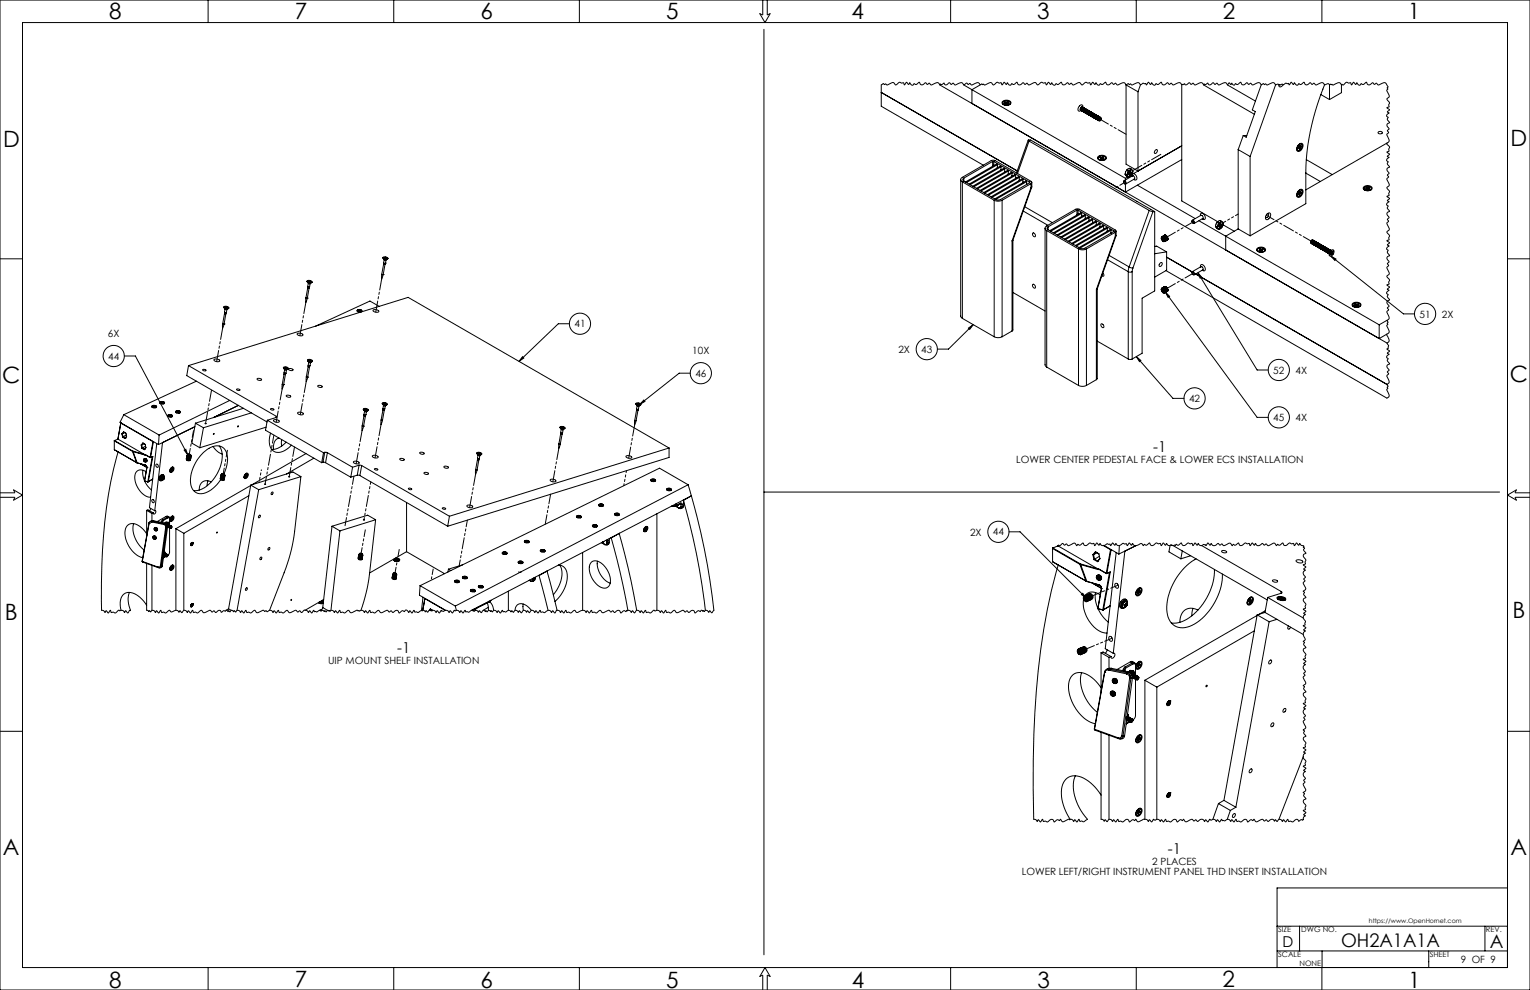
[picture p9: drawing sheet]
<svg xmlns="http://www.w3.org/2000/svg" width="864mm" height="559mm" viewBox="0 0 864 559" stroke-linecap="round" stroke-linejoin="round" font-family="sans-serif">
<defs><g id="words">
<g font-size="12.7">
<text x="62" y="11">8</text>
<text x="166" y="11">7</text>
<text x="271" y="11">6</text>
<text x="376" y="11">5</text>
<text x="481" y="11">4</text>
<text x="585" y="11">3</text>
<text x="690" y="11">2</text>
<text x="795" y="11">1</text>
<text x="2" y="83">D</text>
<text x="853" y="82">D</text>
<text x="852" y="216">C</text>
<text x="1" y="216">C</text>
<text x="3" y="350">B</text>
<text x="854" y="349">B</text>
<text x="2" y="483">A</text>
<text x="853" y="482">A</text>
<text x="62" y="558">8</text>
<text x="166" y="557">7</text>
<text x="271" y="558">6</text>
<text x="376" y="558">5</text>
<text x="481" y="558">4</text>
<text x="586" y="558">3</text>
<text x="690" y="557">2</text>
<text x="795" y="558">1</text>
</g>
<g font-size="10.6">
<text x="757" y="535">OH2A1A1A</text>
<text x="841" y="535">A</text>
</g>
<g font-size="8.5">
<text x="651" y="255">-1</text>
<text x="224" y="368">-1</text>
<text x="659" y="482">-1</text>
<text x="724" y="535">D</text>
</g>
<g font-size="5.6">
<text x="801" y="179">51</text>
<text x="814" y="179">2X</text>
<text x="324" y="185">41</text>
<text x="61" y="190">6X</text>
<text x="61" y="203">44</text>
<text x="391" y="200">10X</text>
<text x="507" y="199">2X</text>
<text x="520" y="199">43</text>
<text x="392" y="213">46</text>
<text x="719" y="211">52</text>
<text x="731" y="211">4X</text>
<text x="671" y="227">42</text>
<text x="719" y="238">45</text>
<text x="731" y="238">4X</text>
<text x="574" y="261">LOWER CENTER PEDESTAL FACE &amp; LOWER ECS INSTALLATION</text>
<text x="548" y="302">2X</text>
<text x="560" y="302">44</text>
<text x="185" y="375">UIP MOUNT SHELF INSTALLATION</text>
<text x="650" y="488">2 PLACES</text>
<text x="577" y="494">LOWER LEFT/RIGHT INSTRUMENT PANEL THD INSERT INSTALLATION</text>
<text x="825" y="544">9 OF 9</text>
</g>
<g font-size="4.2">
<text x="721" y="526">SIZE</text>
<text x="735" y="526">DWG NO.</text>
<text x="839" y="526">REV.</text>
<text x="721" y="540">SCALE</text>
<text x="733" y="545">NONE</text>
<text x="807" y="540">SHEET</text>
</g>
<text font-size="3.5" x="773" y="521">https://www.OpenHornet.com</text>
</g></defs>
<g fill="none" stroke="#000" stroke-width=".56">
<path d="M0 0h864v559h-864zM13 13h838v533h-838zM117 0v13M222 0v13M327 0v13M431 0v8h-2l3 5 3-5h-2v-8M431 17v522M537 0v13M641 0v13M746 0v13M497 52l77 44M530 48l253 146"/>
<path d="M544 48l91 53M553 48l-4 3v7M566 57a3 3 0 0 1 5 1 2.8 2.8 0 0 1-3 1 2.8 2.8 0 0 1-2-1zM566 58v1M566 58a2.1 2.1 0 0 1 3-1 2.1 2.1 0 0 1 1 2 2.3 2.3 0 0 1-4-1zM567 58h.1M567 58h1M567 58l1 1M567 58l2 1M567 58v1M568 59h-1M568 59h.1"/>
<path d="M568 58v1M568 58h.1M568 59h1M569 58h.1M569 58h-1M569 58l-1 1M569 58v1M570 58v1M636 48l6 4v45l-6-4zM644 48l-2 4M667 48v65l20 12M679 48l29 16"/>
<path d="M693 48l16 9M712 48l-5 14 2 1-6 14-1-1M720 48l-14 40M722 48l1 1 1-1M722 48h1M746 53l4 3M748 48a137 137 0 0 0-11 49v18l-31 18M750 48v8M757 48v4l-7 4M580 79l-6 19M581 80l-1-1h2l70 40M581 80l68 39"/>
<path d="M581 80l-7 18M610 61l1-1-1 1v1zM610 62h.1M610 63h.1M611 63h.1M611 60h.1M611 60a1.2 1.2 0 0 0-1 2M611 60l-1 1v1M611 61h1l-1 1v1zM611 61a1 1 0 0 0 0-2 1.1 1.1 0 0 0-2 1 1.5 1.5 0 0 0-1 1 1.5 1.5 0 0 0 2 2v-1M611 61h.1M611 61h-1v2"/>
<path d="M612 63h.1M612 61h.1M612 61h-1v2M612 61l-1 1v1M612 64h.1M612 61v1v1M613 61l-1 1v1M613 61h.1M613 62h1l-1 1v1zM613 64h.1M613 62h.1M613 62a1.2 1.2 0 0 0-1 1"/>
<path d="M613 62h1a1.2 1.2 0 0 0-1 2zM613 62a1.2 1.2 0 0 0-1 2M613 63l1-1-1 1v1zM614 62h.1M614 63v-1l-1 1 1 1zM614 64h.1M614 63h1h-1v2zM614 65h.1M615 63a1.2 1.2 0 0 0-1 2zM615 65h.1M615 63h.1M615 63a1.2 1.2 0 0 0-1 1"/>
<path d="M615 63h1l-1 1v1zM615 64l1-1-1 1v1zM616 63l-1 1v1M616 63h.1M616 64h-1l1 1zM616 66h.1M616 64h1h-1v2zM616 64h.1M616 64h1l-1 1v1zM617 66h.1M617 64h.1M617 64a1.2 1.2 0 0 0-1 2"/>
<path d="M617 65h1h-1v1zM617 67h.1M618 64h.1M618 64l-1 1v1M618 67h.1M618 65h-1v2M618 65h.1M618 65h-1l1 2M618 65h1l-1 1v1zM619 67h.1M619 65h-1v2M619 65h.1"/>
<path d="M619 66l1-1a1.2 1.2 0 0 0-1 2zM619 65l-1 1v1M619 68h.1M620 65a1.2 1.2 0 0 0-1 2M620 65h.1M620 66a1.2 1.2 0 0 0-1 1M620 66h1l-1 1v1zM620 68h.1M620 66h.1M620 66a1.2 1.2 0 0 0-1 2M620 66h1a1.2 1.2 0 0 0-1 2v-1zM621 66h.1"/>
<path d="M621 68h.1M621 66a1.2 1.2 0 0 0-1 2M621 66a.8 .8 0 0 0-1 1 .8 .8 0 0 0 1 1M622 67h.1M622 67l-1-1v1l-1 1h1M702 76l-3 8M702 76l2 1M778 75a1.1 1.1 0 0 1 1-1 1.1 1.1 0 0 1 1 1h-2zM555 93l-58-33v-12l2-1 2 1h1a2.3 2.3 0 0 1 2-2 2.3 2.3 0 0 1 2 2 2.5 2.5 0 0 1 3-1h1v1l2-2 1 2 1-1a1.3 1.3 0 0 0 1 1 1.3 1.3 0 0 0 1-1 1.9 1.9 0 0 0 3-1 1.8 1.8 0 0 0 2 2 1.8 1.8 0 0 0 1-1 1.2 1.2 0 0 0 1 1 1.2 1.2 0 0 0 2-1v1h2a2.1 2.1 0 0 1 2-1 2.1 2.1 0 0 1 1 1l3-1a1.3 1.3 0 0 0 1 1 1.3 1.3 0 0 0 2-1l1 1a1 1 0 0 1 1-1 1 1 0 0 1 1 1 3 3 0 0 1 5-1v1a1.2 1.2 0 0 1 1-1 1.2 1.2 0 0 1 2 1v-1l2 1a2.5 2.5 0 0 1 4 0l2-1a1.7 1.7 0 0 0 3 0h1l2 1a3 3 0 0 1 4-1l1 1 1-2 1 2 1-1a1.4 1.4 0 0 0 1 1 1.4 1.4 0 0 0 1-1 1.8 1.8 0 0 0 3-1 1.7 1.7 0 0 0 2 2 1.7 1.7 0 0 0 1-1l1 1 2-1a1.8 1.8 0 0 0 1 1 1.8 1.8 0 0 0 2-1 2.1 2.1 0 0 1 3 1 2.4 2.4 0 0 1 3-1h1l1 1 1-2 1 2 1-1a1.2 1.2 0 0 0 1 1 1.2 1.2 0 0 0 1-1 1.9 1.9 0 0 0 3-1 1.7 1.7 0 0 0 2 2 1.7 1.7 0 0 0 1-1h1a.9 .9 0 0 0 1 1 .9 .9 0 0 0 1-1 1.4 1.4 0 0 0 1 1 1.4 1.4 0 0 0 1-1 2.1 2.1 0 0 1 4 1 1.8 1.8 0 0 1 3-1 .9 .9 0 0 1 1 0 .9 .9 0 0 1 1 1l1-2 1 2 1-1a1.3 1.3 0 0 0 1 1 1.3 1.3 0 0 0 1-1 1.8 1.8 0 0 0 3-1 1.8 1.8 0 0 0 2 2 1.8 1.8 0 0 0 1-1l2 1 1-1a1.2 1.2 0 0 0 1 1 1.2 1.2 0 0 0 1-1h2l2 1 1-1 2 1 4-1 1 1 1-1h2v1l1-2 1 2 1-1 1 1h1a.8 .8 0 0 1 1-1 .8 .8 0 0 1 0 1l2-2a1.7 1.7 0 0 0 2 2 1.7 1.7 0 0 0 2-1l1 1 1-1 2 1a2.7 2.7 0 0 1 4 0l2-1v1l1-1a1.1 1.1 0 0 1 1 0 1.1 1.1 0 0 1 1 1 1.1 1.1 0 0 1 2-1 1 1 0 0 1 0 1l3-1h1l1 1 3-1a1.3 1.3 0 0 0 1 1 1.3 1.3 0 0 0 1-1l2 1a1 1 0 0 1 1-1 1 1 0 0 1 1 1 3 3 0 0 1 5-1v1l1-1 1 1v-1l2 1 1-1a1.7 1.7 0 0 0 2-1 1.7 1.7 0 0 0 2 2 1.7 1.7 0 0 0 2-1l1 1 1-1 1 1h1a2.7 2.7 0 0 1 4 0l1-1 1 1v-1a1.1 1.1 0 0 0 1 1 1.1 1.1 0 0 0 1-1h3l1 1h3a1.6 1.6 0 0 0 3-1h1l1 1 1-2 1 2 1-1 1 1 1-1a1.8 1.8 0 0 0 3-1v1a1.7 1.7 0 0 0 2 1 1.7 1.7 0 0 0 2-1 1 1 0 0 0 1 1 1 1 0 0 0 1-1l1 1 3-1 2 1a2.3 2.3 0 0 1 3 0h1a1.6 1.6 0 0 0 2-1h2a2.6 2.6 0 0 0 4-1l1 1a1 1 0 0 1 1 0 1 1 0 0 1 1 1l1-2 1 2 1-1 1 1 1-1a2.2 2.2 0 0 0 3-1 1.7 1.7 0 0 0 2 2 1.7 1.7 0 0 0 2-1 .9 .9 0 0 0 1 1 .9 .9 0 0 0 1-1 1.5 1.5 0 0 0 1 1 1.5 1.5 0 0 0 2-1 2.2 2.2 0 0 1 2 0 2.2 2.2 0 0 1 1 2v1a1.6 1.6 0 0 0 1 3 2 2 0 0 1-1 3 2.4 2.4 0 0 1 1 4l-1 1 1 1-1 1 1 1-1 1 1 1a1.8 1.8 0 0 0 0 3 1.8 1.8 0 0 0-1 2 1.8 1.8 0 0 0 1 2 1 1 0 0 0-1 1 1 1 0 0 0 1 1 1.5 1.5 0 0 0-1 1 1.5 1.5 0 0 0 0 2l1 1-1 2a2.1 2.1 0 0 1 1 4l-1 1 1 1-1 1 1 1a1.3 1.3 0 0 0-1 1 1.3 1.3 0 0 0 1 1 2 2 0 0 0 0 3 1.6 1.6 0 0 0-1 2 1.6 1.6 0 0 0 1 2l-1 1a1.1 1.1 0 0 1 1 1 1.1 1.1 0 0 1-1 1v1a2.5 2.5 0 0 1 0 3 1.6 1.6 0 0 0 1 3v2l-1 1 1 1-1 1 1 1-1 1v2a1.9 1.9 0 0 0 1 2 1.7 1.7 0 0 0-1 2 1.7 1.7 0 0 0 1 2 1.2 1.2 0 0 0-1 1 1.2 1.2 0 0 0 1 1 1.9 1.9 0 0 0-1 2 1.9 1.9 0 0 0 1 1 1.7 1.7 0 0 1-1 3 2.1 2.1 0 0 1 1 4l-1 1 1 1-1 1 1 1a1.3 1.3 0 0 0-1 1 1.3 1.3 0 0 0 1 1 1.9 1.9 0 0 0 0 3 1.7 1.7 0 0 0-1 2 1.7 1.7 0 0 0 1 2l-1 1 1 1a2.2 2.2 0 0 0 0 3v1l-1 2a2.1 2.1 0 0 1 1 4l-1 1 1 1-1 1 1 1-1 2a1.1 1.1 0 0 1 1 0 1.1 1.1 0 0 1-1 2l1 1a1.7 1.7 0 0 0-1 2 1.7 1.7 0 0 0 1 2l-1 1 1 1-1 1 1 3-1 2 1 1-1 2v1a2.3 2.3 0 0 1 1 2 2.3 2.3 0 0 1-1 2 2.5 2.5 0 0 1 0 5l1 1v2h-1l1 1-1 1 1 1-1 1v1a2 2 0 0 0 1 3 1.7 1.7 0 0 0-1 2 1.7 1.7 0 0 0 1 2l-1 1 1 1-1 1a2.7 2.7 0 0 1 0 5l1 1-1 2v1a2.2 2.2 0 0 1 0 4l-125-72M560 91h1M560 91l-16 10M560 91v3"/>
<path d="M561 93l-1 1M561 91l20 12M561 93h.1M561 91v2M563 93h-1l-17 10M563 94v1M563 93v1M563 93l-17 10M565 94h-1l-17 10M565 94l-17 10M565 94v2M565 96h.1"/>
<path d="M567 95l-18 10M567 95l-17 10M567 95v2M567 97h.1M569 97v-1l-18 10M569 97l-17 10M569 97v1M569 98h.1M571 98v1M571 98v-1l-18 10M571 98l-17 10M571 99v1"/>
<path d="M571 99h.1M573 99l-18 10M573 99l-17 10M573 99v1M620 88a2.9 2.9 0 0 1 5 1 2.7 2.7 0 0 1-3 2 2.7 2.7 0 0 1-2-2zM620 89v1M620 89h.1M620 89a2.1 2.1 0 0 1 2-1 2.1 2.1 0 0 1 2 2 2.4 2.4 0 0 1-4-1zM621 89v1M621 89h.1M621 90h.1M621 90h1"/>
<path d="M621 89l1 1M622 90h.1M622 90h-1M622 89h-1M622 89v1M623 89h.1M623 90h.1M623 89h-1M623 90h-1M623 89l-1 1M623 89v1M624 89v1"/>
<path d="M624 89h.1M635 98l2 2M635 98l1 1M636 99h.1M636 96l-1 2M636 96h1M636 99l2 1M636 98v1M636 99l1 1M637 100l-2 1M637 96l-1 2M637 98h1"/>
<path d="M638 97l-1 1M638 97v1M638 96l-2 2M638 96h1M638 96h-1M638 100h-1M638 98h.1M638 98h-1M638 98v1l-1-1M639 97h-1a.9 .9 0 0 0-1 1 .9 .9 0 0 0 1 1v-1M639 97l-1 1M639 95h-1l-2 1"/>
<path d="M639 95l-1 1M639 97l-1 2M639 95v1M639 99a1 1 0 0 1 0-1 1.1 1.1 0 0 1 2 1 1.5 1.5 0 0 1 1 1 1.5 1.5 0 0 1-1 2l-1-1M639 99h.1M639 98v1M639 96v2M639 98l-1 2M652 85l1-1a1 1 0 0 1 0 2 1 1 0 0 1-1 0zM667 82l-27 16M667 90l-32 18v-4M699 84l7 4"/>
<path d="M699 84v45M706 88v45M732 84v1M733 83v1M733 82a1.3 1.3 0 0 1 2-1 1.5 1.5 0 0 1 0 3 1.4 1.4 0 0 1-1 1 1.4 1.4 0 0 1-2-1zM733 83h.1M733 84h.1M733 83l1 1M733 81a1.4 1.4 0 0 1 2 0 1.5 1.5 0 0 1 0 3 1.7 1.7 0 0 1-1 1 1.7 1.7 0 0 1-2-1zM733 83h1M733 82h1M733 84h1"/>
<path d="M733 82v1M733 82l1 1M734 81h1M734 82v1M734 84h.1M734 83h.1M734 83v1M737 98l8 4M737 90l15 9M783 81l-46 26M542 101v77l1 2M543 103a1.3 1.3 0 0 1-1-2 1.3 1.3 0 0 1 1-1l16-9 2-1 21 12v1v1"/>
<path d="M543 103l18 10M543 103v77M544 101h-1l1 1M544 102l18 11M544 101v1M561 113l2 1 3-1M561 113v77M566 113v77M573 100v1M573 100l1 1M575 100l-18 10M575 100l-17 10"/>
<path d="M575 100v2M575 102h.1M575 102h1M577 101l-18 10M577 101l-17 10M577 101v2M577 103h.1M577 103h1M578 119l13 8M578 117l16 9M579 103v-1l-18 10M579 103l-17 10"/>
<path d="M579 103v1M579 104h.1M579 104h1M581 103h.1M581 103l-16 10h-3M582 104l-16 9M582 104v2M582 106l-11 30M582 106l-10 30M582 103v3M608 119h1M608 119l-16 9"/>
<path d="M608 119v2M609 119l20 11M609 119v2M634 103v-1a1.1 1.1 0 0 1 2 1 .8 .8 0 0 1-1 1M634 103h.1M634 102l5-3 1 1v1l-5 3M635 101v1M640 101h.1M642 105l33 18M649 119h2M649 119l-12 32M651 119l-12 32"/>
<path d="M651 119h1M652 119v45l-7 4v31l-6 4M732 110v1M733 108a1.4 1.4 0 0 1 2-1 1.5 1.5 0 0 1 0 3h-1a1.3 1.3 0 0 1-2 1 1.3 1.3 0 0 1 0-2zM733 109h.1M733 109l1 1M733 107a1.4 1.4 0 0 1 2 0 1.4 1.4 0 0 1 0 2 1.7 1.7 0 0 1-1 2 1.7 1.7 0 0 1-2-1zM733 109h1M733 108v1M734 110h.1M734 107h1M734 108h-1"/>
<path d="M734 108v1M734 109v1M734 109h.1M770 106v1M770 105a2.7 2.7 0 0 1 4 2 2.7 2.7 0 0 1-2 1 2.7 2.7 0 0 1-2-2zM770 106a2.1 2.1 0 0 1 2-1 2.1 2.1 0 0 1 2 2 2.3 2.3 0 0 1-4-1zM771 107h.1M771 106v1M771 106h.1M771 107h1M771 106h1M771 106l1 1"/>
<path d="M772 107h-1M772 106h.1M772 107h.1M772 106v1M773 107h-1M773 107h.1M773 106v1M773 106h-1M774 106v1M571 136v51M572 136h-1M572 136v50l-1 1"/>
<path d="M583 132a1.1 1.1 0 0 1 1 0 1.1 1.1 0 0 1 0 2l-1-2zM590 129v77l1 1M591 130a1.4 1.4 0 0 1-1-1 1.4 1.4 0 0 1 1-1l17-10 22 12v1M591 130l18 11M591 130v77M592 128l-1 1 1 1M592 130l18 10M592 128v2M609 121h-1M609 121h.1M611 120h-1l-17 10M611 122h.1"/>
<path d="M611 120v2M611 120l-18 11M611 122h-1M613 123h.1M613 122l-1-1-17 10M613 122l-18 10M613 122v1M613 123h-1M615 124h.1M615 123h-1l-17 10M615 123l-18 10M615 123v1"/>
<path d="M615 124v1M617 126h.1M617 124l-18 10M617 124v2M617 124h-1l-17 10M619 127h.1M619 125v2M619 125h-1l-17 10M619 125l-18 10M621 126h-1l-17 10M621 126l-18 10M621 126v2"/>
<path d="M621 128h.1M623 129h.1M623 128l-1-1-17 10M623 128l-18 10M623 128v1M625 129l-1-1-17 11M625 129l-17 10M625 129v1M625 130v1M625 130h.1M627 130l-18 10M627 130l-17 10"/>
<path d="M627 130v1M627 131v1M629 130v1M629 131l-17 9h-2M630 131l-17 10M630 131v2M630 133l-11 30M630 133h.1M630 130v3M652 139h1l5 3M655 134h.1M655 134a1.1 1.1 0 0 1 2 1 1.1 1.1 0 0 1 0 1h-1"/>
<path d="M656 134a1.3 1.3 0 0 1 1 1 1.3 1.3 0 0 1 0 1l-1-1zM656 134a1 1 0 0 1 1 1 1 1 0 0 1 0 1zM656 134h.1M656 135l1 1M656 134h1l1 1M656 133v1M657 134h-1M657 134a.8 .8 0 0 0-1 1 .8 .8 0 0 0 1 1M657 134v2M657 134h.1M657 134v1M657 133l-1 1"/>
<path d="M657 133h-1M657 133h.1M657 133a1.5 1.5 0 0 1 2 1 1.5 1.5 0 0 1 0 2M657 134h1M657 135v1M657 135l-1-1 1 2M657 133v1M657 136h.1M657 133a1.8 1.8 0 0 1 2 3M657 133h1M657 134l1 1M658 134h-1"/>
<path d="M658 136h.1M658 136h-1M658 134h.1M658 135h.1M658 133h.1M658 133h-1M658 135l-1 1M658 133v1M658 135v1M658 134h1M658 134v1M658 133h1"/>
<path d="M658 134l1 1M658 135h1M659 135h.1M659 135h-1M659 133h.1M659 133h-1M659 135l-1 1M659 133v1M659 136h-1M659 134h.1M659 134h-1M659 134v1"/>
<path d="M673 125a.8 .8 0 0 1 1 0 .8 .8 0 0 1-1 1M673 125h.1M673 124l5-3 1 1v1l-5 3M677 125l101 58M678 122a1.1 1.1 0 0 1 0-2 1.1 1.1 0 0 1 2 1 1.3 1.3 0 0 1 1 2 1.3 1.3 0 0 1-2 1M679 124h.1M686 128l2 2M686 128h1M687 128v1M687 125l-1 3M687 125l1 1M687 129h2"/>
<path d="M687 127v2M687 127v1M687 129l1 1M688 126l-1 1M688 128h1M689 127h-1M689 127h.1M689 126l-1 1M689 125l-2 2M689 125l1 1M689 125l-1 1M689 129l-1 1"/>
<path d="M689 126l-1 2zM689 127v1M689 127l-1 1M689 128h-1M690 127a1 1 0 0 0-2 0 .9 .9 0 0 0 1 1M690 127l-1 1M690 125l-1-1-2 1M690 125h-1M690 125v1M690 126v1M690 127l-1 2M690 127l7 4"/>
<path d="M699 129l7 4M699 129l-7 4v8M715 121a1.3 1.3 0 0 1 2-1 1.3 1.3 0 0 1 0 2 1.4 1.4 0 0 1-1 2 1.4 1.4 0 0 1-2-1zM715 121h1a1 1 0 0 1 0 1 1 1 0 0 1-2 0M740 137h.1M740 136v1M740 136h.1M740 138h.1M741 137h.1M741 136h-1M741 136h.1M741 138h.1"/>
<path d="M741 135a1.1 1.1 0 0 0-1 1 1.1 1.1 0 0 0 0 1M741 135v1M741 135l-1 1M741 136a1.2 1.2 0 0 0-1 2M742 136a1 1 0 0 0-2 0 1.1 1.1 0 0 0 1 2M742 138h.1M742 136a1.2 1.2 0 0 0-1 2M742 136h.1M742 136a1 1 0 0 0-1 1 1 1 0 0 0 0 1M742 139h.1M742 136a1 1 0 0 0-1 1 1 1 0 0 0 1 1M742 136a1.2 1.2 0 0 0 0 2"/>
<path d="M742 136a1.1 1.1 0 0 0-1 1 1.1 1.1 0 0 0 1 1M743 139h.1M743 136a1.2 1.2 0 0 0-1 2M743 136h.1M743 137a1 1 0 0 0-1 0 1 1 0 0 0 0 1M743 137a1.2 1.2 0 0 0-1 2M743 137h.1M743 137a1.1 1.1 0 0 0-1 0 1.1 1.1 0 0 0 0 2M743 139a1 1 0 0 1 0-1 1 1 0 0 1 1-1 1 1 0 0 0-1 1 1 1 0 0 0 0 1M743 137h-1v2M743 137a1 1 0 0 0-1 1 1 1 0 0 0 1 1M744 139h.1"/>
<path d="M744 137l-1 1v1M744 137h.1M744 137a1.1 1.1 0 0 0-1 1 1.1 1.1 0 0 0 0 1M744 137a1.2 1.2 0 0 0-1 2M744 137a1 1 0 0 0-1 1 1 1 0 0 0 0 1M744 140h.1M744 137l-1 1 1 1M745 138a1 1 0 0 0-2 0 1 1 0 0 0 1 1M745 140h.1M745 138a1.1 1.1 0 0 0-1 2M745 138h-1v1M745 138h-1v2"/>
<path d="M745 138h.1M745 138a1 1 0 0 0-1 0 1 1 0 0 0 0 2M745 138l-1 1v1M745 138a1.1 1.1 0 0 0 0 2M746 138l-1 1v1M746 138a1 1 0 0 0-1 1 1 1 0 0 0 0 1M746 138h.1M746 138a1.1 1.1 0 0 0-1 2M746 139h-1v1M746 139h.1M747 139a1 1 0 0 0-2 0 1.1 1.1 0 0 0 1 2M747 139h-1v2"/>
<path d="M747 139h.1M747 139a1 1 0 0 0-1 0 1 1 0 0 0 0 2M747 139a1.2 1.2 0 0 0-1 2M747 139a1 1 0 0 0-1 1 1 1 0 0 0 1 1M748 139a1.2 1.2 0 0 0-1 2M748 139h.1M748 139a1.1 1.1 0 0 0-1 1 1.1 1.1 0 0 0 0 1M748 140a1.2 1.2 0 0 0-1 1M748 140a1 1 0 0 0-1 0 1 1 0 0 0 0 1M749 140a1.2 1.2 0 0 0-1 2M749 140h.1M0 146h13"/>
<path d="M173 159l1 1 2-1M173 159l2-1 1 1a1.4 1.4 0 0 1-1 1 1.4 1.4 0 0 1-2-1zM173 159l2 1h1M174 159h.1M174 160v2M174 159h1M175 159h.1M175 159h-1M175 159h1M176 159h-1M176 159h.1M215 155v2l1-2"/>
<path d="M215 155h1M216 145l1 1h2M216 145h.1M216 145h3a1.4 1.4 0 0 1-2 1 1.4 1.4 0 0 1-1-1zM216 146l1 1M216 155h.1M217 148l1 1M217 149h.1M217 148v1M217 149l-2 6M217 145v1M217 145h.1"/>
<path d="M217 147v1M217 147h1M217 146h1M217 149l-1 6M217 145h1M218 149h.1M218 149h-1M218 146h.1M218 145v1M218 147v2M219 146l-1 1M219 146h.1"/>
<path d="M609 141h2h2M609 141v77M613 141v77M623 154v2h-1M625 147l12 6M626 144l11 7M637 153h2M637 153v50M637 151h2M637 151v2M639 153v50M639 151v2"/>
<path d="M655 149v-1a1.1 1.1 0 0 1 1 2 1 1 0 0 1-2 0zM658 142l-6 1M658 142v11l-6 3M658 145l15 8M673 154a.8 .8 0 0 1 1 0 .8 .8 0 0 1-1 1M673 154h.1M673 153l5-3 1 1v1l-5 3M675 155l108 62M676 154l2 2-1 1zM676 154l34 55h6M678 151a1.1 1.1 0 0 1 0-2 1.1 1.1 0 0 1 2 1 1.3 1.3 0 0 1 1 2 1.3 1.3 0 0 1-2 1M679 153h.1"/>
<path d="M709 140a2.8 2.8 0 0 1 5 1 2.6 2.6 0 0 1-2 2 2.6 2.6 0 0 1-3-3zM710 141v1M710 140a2.1 2.1 0 0 1 2 0 2.1 2.1 0 0 1 2 2 2.3 2.3 0 0 1-4-1zM711 141v1M711 141h.1M711 142h1M711 142h.1M711 140v1M711 140l1 1M712 141l-1 1M712 141h.1M712 142h.1"/>
<path d="M712 141v1M713 141h-1M713 141l-1 1M714 141v1M746 141h.1M746 141v-1l1-1a1.1 1.1 0 0 0-1 1 1.1 1.1 0 0 0 0 1M747 141h.1M747 142a1.2 1.2 0 0 1 1-2 1.1 1.1 0 0 0-1 0 1.1 1.1 0 0 0 1 2M747 142h.1M748 142h.1M749 142h.1M749 140a1 1 0 0 0-1 1 1 1 0 0 0 0 1"/>
<path d="M749 143h.1M749 140a1 1 0 0 0-1 1 1 1 0 0 0 1 1M749 140l-1 1 1 1M750 141a1 1 0 0 0-2 0 1 1 0 0 0 1 1M750 143h.1M750 141h-1v1M750 141h.1M750 141a1 1 0 0 0-1 0 1 1 0 0 0 0 1M750 141h-1v2M750 141a1 1 0 0 0-1 0 1 1 0 0 0 0 2M750 141a1 1 0 0 0-1 1 1 1 0 0 0 1 1M751 141l-1 1v1"/>
<path d="M751 141h.1M751 141h-1a1.1 1.1 0 0 0 0 1 1.1 1.1 0 0 0 0 1M751 142l-1 1M751 143v1M751 142a1.2 1.2 0 0 1 2-1 1.2 1.2 0 0 1 0 2 1.3 1.3 0 0 1-1 2 1.4 1.4 0 0 1-2-2zM751 142h.1M751 143h.1M751 141a1 1 0 0 0-1 1 1 1 0 0 0 0 1M751 141v1M751 145l3 1-1 1zM751 145l41 32h6M751 141a1.2 1.2 0 0 0-1 2"/>
<path d="M751 142l1 1M751 143h1M752 143h.1M752 142h-1v2M752 142h.1M752 142h-1M752 143v1M752 142v1M752 142h1M753 142h-1M851 146h13M126 173l2 1h1"/>
<path d="M126 173h3a1.4 1.4 0 0 1-1 1 1.4 1.4 0 0 1-2-1zM126 174l1 1 2-1M127 176h1M127 177h.1M127 176v1M127 177l-1 6M127 173h.1M127 174v2M127 173l1 1M128 174h.1M128 173h-1M128 173v1"/>
<path d="M128 173h.1M128 176l-1 1M128 176h.1M128 175v1M128 174h1M129 174h-1M129 174h.1M173 168v3v-3M173 168h.1M174 162h1M174 162v1M174 162h.1"/>
<path d="M174 162l-1 6M174 163l-1 5M175 162l-1 1M175 162h.1M175 160v2M202 175a1.1 1.1 0 0 1 2 0 1.1 1.1 0 0 1 0 1h-2zM202 176a1.1 1.1 0 0 1 1-1 1.1 1.1 0 0 1 1 1M202 176h.1M202 175h1M203 175h-1M203 175h.1M203 175l-1 1"/>
<path d="M203 175v1M203 176h-1M203 176h.1M203 175h1M211 175h1a1 1 0 0 1 1 0 1 1 0 0 1 1 1h-2a1.3 1.3 0 0 1-1-1zM214 173l-5-3-31 14M543 180l18 10M572 165l18 11M583 160a1.1 1.1 0 0 1 1 1 1.1 1.1 0 0 1 0 2l-1-2zM619 163v51M655 163h.1M655 163a1.1 1.1 0 0 1 2 1 1.1 1.1 0 0 1 0 1h-1"/>
<path d="M656 163a1.3 1.3 0 0 1 1 1 1.3 1.3 0 0 1 0 1l-1-1zM656 163a.9 .9 0 0 1 1 1 .9 .9 0 0 1-1 1zM656 163h.1M656 164l1 1M656 163a1.6 1.6 0 0 1 1 2M656 163h1M657 163h-1M657 162h-1M657 162h.1M657 163h.1M657 162l-1 1M657 163a.8 .8 0 0 0-1 1 .8 .8 0 0 0 1 1v-2v1"/>
<path d="M657 163v1M657 162a1.5 1.5 0 0 1 2 1 1.5 1.5 0 0 1 0 2M657 163h1M657 164v1M657 164h-1v-1v1l1 1M657 162v1M657 162a1.8 1.8 0 0 1 2 3M657 165h.1M657 162h1M657 164h1M657 165h1M658 164h.1"/>
<path d="M658 162h.1M658 162h-1M658 165h-1M658 163l-1 1M658 163v1M658 165h.1M658 163h-1M658 163h.1M658 162v1M658 164v1M658 165l2 2-1 1zM658 165l52 71h6"/>
<path d="M658 163h1M658 164h1M658 162h1M659 164h.1M659 164h-1M659 162v1M659 162h.1M659 162h-1M659 162l-1 1M659 165h-1M659 163h.1M659 164v1"/>
<path d="M659 164l-1 1M659 163v1M763 172a2.8 2.8 0 0 1 5 0 2.6 2.6 0 0 1-3 2 2.6 2.6 0 0 1-2-2zM764 172v1M764 172a2.1 2.1 0 0 1 2-1 2.1 2.1 0 0 1 2 2 2.3 2.3 0 0 1-4-1zM765 172v1M765 172h.1M765 173h1M765 173h.1M765 172h1M766 173h.1M766 172v1"/>
<path d="M767 172h-1M767 172l-1 1M768 172v1M126 183v2v-2M126 183h.1M168 188h1a1 1 0 0 1 2 0 1 1 0 0 1 0 1l-1 1a1.4 1.4 0 0 1-2-2zM321 183h-6l-22 21M547 185l2-2-2 3zM549 183l-14 14h-6M561 190l2 1 3-1M571 187l-5 3M619 193l18 10"/>
<path d="M622 183a1.1 1.1 0 0 1 1 0 1.1 1.1 0 0 1-1 2l-1-1zM778 183v8l5-2M783 181l-5 2M70 201h6l30 56M106 206l124-38 148 85M106 206l50 29M106 206l-1 6 46 26M111 215l-41 19M114 209l1-1 1 1h-1zM121 203h1a1.1 1.1 0 0 1 2 0 1.1 1.1 0 0 1 0 1h-1a1.3 1.3 0 0 1-2-1zM134 220h1h-1zM145 214h2h1l-2 1z"/>
<path d="M159 217v3l1-3M159 217h1M160 207l1 1h2M160 207l3 1a1.4 1.4 0 0 1-2 0 1.4 1.4 0 0 1-1-1zM160 208l1 1M160 217h.1M160 210l1 1M160 211h1M160 210v1M160 211l-1 6M161 208h.1M161 209l-1 1"/>
<path d="M161 211l-1 6M161 207v1M161 207l1 1M161 207h.1M161 211h.1M162 208h.1M162 209l-1 2M162 208h-1M163 208l-2 1M163 208h.1M163 208h1l1 1h-1zM173 213v2l1-2"/>
<path d="M173 213h1M174 203l1 1h1M174 203h2a1.4 1.4 0 0 1-1 1 1.4 1.4 0 0 1-1-1zM174 204l1 1 1-1M174 213h.1M174 207h1M174 206v1M174 207l-1 6M174 206h1M174 203h.1M174 204v2M174 203l1 1"/>
<path d="M175 207l-1 6M175 204h.1M175 203h-1M175 203v1M175 203h.1M175 206v1M175 206h.1M175 203l1 1M175 205v1M176 204h.1M176 204h-1M179 218h3v1h-1a1 1 0 0 1-1 0 1 1 0 0 1-1-1z"/>
<path d="M295 201l1 1-3 2zM390 211h-7l-22 17M591 207l18 11M609 218h2h2M619 214l-6 4M637 203h2M641 201l3 2-1 1zM641 201l21 24h6M68 239l-1 9M68 239h.1M68 239l18 10M70 234l20 12"/>
<path d="M70 234l-2 4 21 13M86 229a1.1 1.1 0 0 1 2 0 1.1 1.1 0 0 1 0 1h-1zM86 230a1 1 0 0 1 1-1 1 1 0 0 1 1 1M87 230h.1M87 229v1M87 229h-1M87 229h.1M88 229h.1M88 229l-1 1M88 229h-1M90 227h1a1 1 0 0 1 1 0 1 1 0 0 1 1 1h-1a1 1 0 0 1-1 0 1 1 0 0 1-1-1zM91 228h-1a1.1 1.1 0 0 1 2-1 1.1 1.1 0 0 1 1 1h-1"/>
<path d="M91 227v1M91 227h.1M91 228h.1M91 227h1M91 228h1M92 227v1M92 228h.1M92 227h.1M95 234a1.1 1.1 0 0 1 2 0 1.1 1.1 0 0 1 0 1h-1zM95 235a1.2 1.2 0 0 1 1-1 1.2 1.2 0 0 1 1 1M95 234l1 1M95 235h.1"/>
<path d="M95 235h1M96 234h-1M96 234h.1M96 234v1M96 235h.1M96 235h-1M97 234l-1 1M97 235h.1M97 235h-1M97 234v1M99 232h1a1 1 0 0 1 1 0 1 1 0 0 1 1 1h-1a1 1 0 0 1-1 0 1 1 0 0 1-1-1zM100 233h-1a1.1 1.1 0 0 1 2-1 1 1 0 0 1 0 1"/>
<path d="M100 233h.1M100 232v1M100 232h.1M100 232h1M100 233h1M101 232v1M101 233h.1M101 232h.1M110 239l5 2M110 239l-2 11 5 3M116 239h.1M130 226l-40 20"/>
<path d="M135 229l-14 7M137 230l-27 9M142 233l-27 8M151 237l32 19M151 237l-1 6 32 18M153 231h2h-1zM154 237h2a1.1 1.1 0 0 1 1 0 1.1 1.1 0 0 1 0 1h-1a1.3 1.3 0 0 1-2-1zM156 235v1l-5 1M156 235v1M162 223h1l1 1h-1zM168 233h2a1.1 1.1 0 0 1 1 0 1.1 1.1 0 0 1 0 1h-1a1.3 1.3 0 0 1-2-1zM205 231l1 1h2"/>
<path d="M205 231h3a1.4 1.4 0 0 1-2 1 1.4 1.4 0 0 1-1-1zM205 231l1 1M205 234h2M205 235h1M205 234v1M205 235l-1 5M206 231h.1M206 232l-1 2M206 232h1M206 231l1 1M206 235l-1 6M206 231h1"/>
<path d="M207 234l-1 1M207 231v1M207 231h.1M207 232v2M208 232h-1M208 232h.1M208 231v1M215 237v3l1-3M216 228l1 1 2-1M216 227l2 1a1.4 1.4 0 0 1-1 1 1.4 1.4 0 0 1-1-2zM216 228v1M216 237h.1"/>
<path d="M216 231h1M216 231l-1 6h1M216 231h.1M216 228h1M216 228h.1M216 229v2M216 229h1M217 228h.1M217 231l-1 6M217 227v1M217 231h.1M217 228h1"/>
<path d="M217 229v2M218 228h-1M218 228h.1M218 228l-1 1M219 228h.1M358 237v3l1-3M358 237h1M359 228l1 1 2-1M359 228h3a1.4 1.4 0 0 1-2 1 1.4 1.4 0 0 1-1-1zM359 228l1 1M359 237h.1M359 231h1"/>
<path d="M359 231l1 1M359 231h.1M359 231l-1 6M360 228h.1M360 229l-1 2M360 229h1M360 232l-1 5M360 228h1M360 231v1M360 231h.1M361 228h.1M361 229l-1 2"/>
<path d="M361 228h-1M362 229h-1M362 228h.1M363 226l1 1-3 1zM65 254l12 7M65 249v5M65 249l10 6M65 254h.1M65 249h.1M67 248l14 9M67 248l-2 1M67 255a297 297 0 0 0-10 89l1 1 1 1 1-1 1 1 1-2 1 2h1a1.9 1.9 0 0 0 3-2l2 1 1 1 1-1 1 1 2-2a13 13 0 0 1-1-10"/>
<path d="M69 245v2M69 245h.1M69 247l2 1M69 247h.1M69 247h2M70 244l1 1M70 244l-1 1M70 244h.1M71 247h.1M71 247v1M71 245v1v2M71 245l-2 2"/>
<path d="M71 246v1M75 255l2 6M75 255h.1M75 255l6 2M75 255l7 2M80 251v2M80 251h.1M80 253l1 1M80 253h.1M80 253l2 1M81 250l1 1M81 250l-1 1"/>
<path d="M81 250h.1M81 257h1M82 254h.1M82 259l-1 1M82 254h-1M82 259v1a.6 .6 0 0 0 1 0 .7 .7 0 0 0-1-1 .7 .7 0 0 0-1 1M82 259v1M82 259l1 1M82 257l3 1M82 257h.1M82 259l1 1zM82 251v2l-1 1"/>
<path d="M82 259h.1M82 259v1v-1M82 252l-2 1M82 253v1M85 258h.1M86 258h.1M86 258l-3 14M86 258h-1M86 258l-2 14M86 249l-1 9M86 249h1M86 249h.1"/>
<path d="M87 249l-2 9M87 249h.1M88 250l-4 37 3 1M90 246l-1 5M92 250l-5 38M104 254h1l1 3zM105 259h.1M105 259l1 1h1M105 258l1 1M105 259h1M105 259l1 1M105 258h.1"/>
<path d="M105 258h1M105 258v1M106 257v1M106 258h.1M106 258h-1M106 258v1M106 257h.1M106 260h.1M106 259h.1M106 259v1M106 256l2 1h-2zM106 260h1"/>
<path d="M106 256l1 1zM106 257h1M106 259h1zM106 259h1M106 258h2zM107 258h.1M107 258h-1M107 259h.1M107 260h.1M107 259v1M107 258l-1 1M107 258v1"/>
<path d="M107 257h.1M107 259h1M107 259h-1M107 258l1 1M107 257v1M107 257l1 1M107 258h1M108 258h.1M108 258h-1M108 257h.1M108 259h-1M108 257v1"/>
<path d="M108 258h-2M110 241l-21 10M115 241l-2 12M120 252l3 3 2 1M124 252a17 17 0 0 1-4 19 13 13 0 0 1-11 6M150 241l-37 12M153 245a8 8 0 0 0 3 10 10 10 0 0 0 9-4M157 247a5 5 0 0 0-3 7M159 248v4M162 250h-1a10 10 0 0 1-8 4M173 256l-31 18M177 259l-15 9"/>
<path d="M183 256l-1 5M183 255l2 1M183 255v1M183 255l-1 6M185 256l14 8M185 256l-1 5M204 240v3l1-2M204 240l1 1M205 241h.1M210 257h2a1.1 1.1 0 0 1 1 0 1.1 1.1 0 0 1 0 1l-1 1a1.4 1.4 0 0 1-2-2zM226 259h1l1 1h-2zM237 255h1l1 1h-1z"/>
<path d="M269 256l1 1 2-1M269 256l1 1M269 255l3 1-1 1a1.1 1.1 0 0 1-1 0 1.1 1.1 0 0 1-1-2zM270 259h1M270 259v1M270 259h.1M270 259l-2 6M270 256h.1M270 257v2M270 257h1M270 256h1M270 260l-1 5"/>
<path d="M271 256h.1M271 259l-1 1M271 257v2M272 257h-1M315 251v2l1-2M315 251h1M316 241l2 1h1M316 242h1M316 241h1a.9 .9 0 0 1 1 0 .9 .9 0 0 1 1 1h-1a1.1 1.1 0 0 1-1 0 1.1 1.1 0 0 1-1-1zM316 244h2M316 245h1M316 244v1"/>
<path d="M316 245l-1 6M317 241h.1M317 242l-1 2M317 241l1 1M317 241h1M317 245l-1 6M318 244l-1 1M318 241h.1M318 241v1M318 242v2M319 242h-2M353 257h2a1.1 1.1 0 0 1 1 0 1.1 1.1 0 0 1 0 2h-1a1.4 1.4 0 0 1-2-2z"/>
<path d="M378 253l-124 38M378 253v5l-125 39M0 278h8v-2l5 3-5 3v-1h-8M77 261l5 2M77 261h.1M80 262l3 2M81 265v3l1 3M82 271h.1M82 271l1 1M82 271l2 1M82 272l1 2 3 3M82 263h.1"/>
<path d="M82 263l1 1M82 266a4 4 0 0 0-5 0 4 4 0 0 0-1 5 11 11 0 0 0 9 10M83 264l-1 7M83 264h.1M83 272h1M84 272l2-2-2 2M84 272h-1M84 272h.1M91 271h.1M92 270h.1M92 271h.1M92 270v1"/>
<path d="M92 269h-1v2M92 269h.1M92 271h-1M92 268a1.9 1.9 0 0 0-2 1 1.9 1.9 0 0 0 0 2M92 269v1M92 269l-1 1v1M93 270h-1M93 270l-1 1M93 270a.7 .7 0 0 0-1-1 .7 .7 0 0 0-1 0 .9 .9 0 0 0 0 1 .9 .9 0 0 0 1 1M93 269a1.1 1.1 0 0 0-1-1 1.1 1.1 0 0 0-1 1 1.2 1.2 0 0 0-1 2 1.2 1.2 0 0 0 2 0M96 266h.1M96 265h.1"/>
<path d="M96 265l1 1M96 264a1 1 0 0 1 2 0 .9 .9 0 0 1 0 1 .9 .9 0 0 1-1 1 .9 .9 0 0 1-1-1zM97 265h-1M97 266h.1M97 265h.1M97 264a1.1 1.1 0 0 1 1 0 1.1 1.1 0 0 1 0 2 1.1 1.1 0 0 1-2 1 1.1 1.1 0 0 1 0-2zM97 264h1M97 265v1M117 271v3M119 272a4 4 0 0 0-5 0 4 4 0 0 0-2 5M124 271h2M124 270h1"/>
<path d="M124 270h.1M125 270v1M125 269h.1M125 269v1M125 270h-1M125 270h.1M125 268h.1M125 271h.1M125 268v1M125 268h2h-1zM125 271h1M125 270h1"/>
<path d="M125 268h2zM125 268h1M125 269h1M125 270h2zM126 268h-1M126 269h.1M126 268h.1M126 270h.1M126 270l-1 1M126 270v1M126 267a12 12 0 0 0 0-15 10 10 0 0 0-13 5 18 18 0 0 0-4 19 7 7 0 0 0 11 0l5-5M126 271h1"/>
<path d="M126 271h-1M126 270h1M126 270l1 1M127 270h.1M127 269h-2M127 270h-2M127 268h-1M127 271h-1M127 269v1M127 268h.1M127 268l-1 1M127 268v1"/>
<path d="M127 269h.1M127 270h-1M127 269h-1M138 269v1M138 269h.1M138 268a1.1 1.1 0 0 1 2-1 1.1 1.1 0 0 1 0 2 1.1 1.1 0 0 1-2 1 1.1 1.1 0 0 1 0-2zM138 269h1M138 268a.8 .8 0 0 1 1-1 .8 .8 0 0 1 1 1 1.1 1.1 0 0 1-1 2 1.1 1.1 0 0 1-1-1zM138 268v1M139 269h.1M139 268h.1M139 268v1"/>
<path d="M139 268h-1M139 267h.1M140 280l-36 21M141 274l-42 24M142 274l4 2M142 274l-13 70M146 276l-12 68M149 273h1zM163 269h1zM170 269l-4 31a93 93 0 0 1-6 23l-8 21M170 269l-24 7M170 269l-5-3-23 8"/>
<path d="M182 261h2M182 261h.1M184 261l14 8M199 264l-1 5M200 261l1-1a1.1 1.1 0 0 1 1 0 1.1 1.1 0 0 1 1 2h-2a1.3 1.3 0 0 1-1-1zM202 268h1M202 268l-4 1M203 263h1M203 263l-4 1M203 263l-1 5M203 268l50 29M204 263l50 28"/>
<path d="M204 263l-1 5M211 265h2h-1zM231 276h1h-1zM239 267h2h1l-1 1zM251 263h1l1 1h-1zM268 265h1M268 265v3l1-3M311 271l1-1a1.1 1.1 0 0 1 1 1 1.1 1.1 0 0 1 1 1h-2zM367 271l1-1a1 1 0 0 1 1 0 1.1 1.1 0 0 1 1 2h-1a1 1 0 0 1-1 0 1 1 0 0 1-1-1zM368 272v-1a1.1 1.1 0 0 1 1-1 1.1 1.1 0 0 1 1 2h-1M368 271h.1M368 271v1"/>
<path d="M368 271h1M369 271l-1 1M369 271h.1M376 276h1a1 1 0 0 1 1 0 1 1 0 0 1 1 1h-1a1 1 0 0 1-1 0 1 1 0 0 1-1-1zM377 277a1.2 1.2 0 0 1 1-1 1.2 1.2 0 0 1 1 1h-1M377 276h.1M377 277h.1M377 276v1M377 276h1M377 276l1 1M378 276v1M378 276h.1"/>
<path d="M378 277h-1M388 274l2 6M388 274l-131 68M388 274l-16-10-135 67M390 280a329 329 0 0 1 13 65l-1 1-1-1-1 1a1.3 1.3 0 0 0-1-2 1.3 1.3 0 0 0-1 1l-2-1-1 1a1.9 1.9 0 0 0-3 1 1.6 1.6 0 0 0-1-2 1.6 1.6 0 0 0-2 2l-1-1h-1a1.8 1.8 0 0 0-2-1 1.8 1.8 0 0 0-2 1 2.2 2.2 0 0 1-3-1v1a3 3 0 0 1-4 0v-1l-1 2-2-1v1a2.3 2.3 0 0 0-4-1v-1a4 4 0 0 1-4 1l-1-1-1 2-1-1-1 1a1.5 1.5 0 0 0-1-2 1.5 1.5 0 0 0-2 2l-1-1-1 1a1.5 1.5 0 0 0-2-1h-1a1.6 1.6 0 0 0-3 1 1.7 1.7 0 0 0-1-2 1.7 1.7 0 0 0-2 2l-1-1a.8 .8 0 0 1-1 0 .8 .8 0 0 1-1 0l-1-1a2.9 2.9 0 0 1-4 1 1.2 1.2 0 0 0-1 0 1.2 1.2 0 0 0-1 1h-1a1 1 0 0 1-2 0 1 1 0 0 1 0-2l-1 2-2-1v1a2.6 2.6 0 0 0-5 0h-1a1.4 1.4 0 0 0-1-2 1.4 1.4 0 0 0-1 2h-3l-1-2-1 2-1-1-1 1a1.4 1.4 0 0 0-1-2 1.4 1.4 0 0 0-1 1l-1 1-1-1-1 1a2.1 2.1 0 0 0-2-2 2.1 2.1 0 0 0-2 2h-2v-2l-1 2-2-1v1a1.6 1.6 0 0 0-2-2 1.6 1.6 0 0 0-1 2l-1-1-1 1a1.5 1.5 0 0 0-1-2 1.5 1.5 0 0 0-2 2l-1-1h-1a1.4 1.4 0 0 0-1-1 1.4 1.4 0 0 0-1 2l-1-1h-1a1.7 1.7 0 0 0-1-1 1.7 1.7 0 0 0-2 1h-1v-1l-1 2-2-1v1a1.4 1.4 0 0 0-2-2 1.4 1.4 0 0 0-1 1h-1a1 1 0 0 0-1-1 1 1 0 0 0-1 1h-1l-1-1-1 2-1-1-1 1a1.2 1.2 0 0 0-1-1 1.2 1.2 0 0 0-1 0h-2a1.3 1.3 0 0 1-2 0h-1v-1l-2 2-1-1v1l-1-1-3-1-1 2-1-1v1a3 3 0 0 0-4-1l-1-1-1 2-1-1-1 1-1-2h-3l-1 2-1-1a2.9 2.9 0 0 0-4 1h-2v-2l-2 2-1-1v1l-2-2-1 1a1.9 1.9 0 0 0-3 1 1.8 1.8 0 0 0-1-2 1.8 1.8 0 0 0-2 2 1.1 1.1 0 0 0-1-1 1.1 1.1 0 0 0-1 0h-1a1.7 1.7 0 0 0-3 0 1.8 1.8 0 0 1-2-1l-1 1a3 3 0 0 1-4 0v-1l-1 2-2-1v1a2.2 2.2 0 0 0-3-1l-1-1-3 2h-1a1.1 1.1 0 0 0-1-1 1.1 1.1 0 0 0-1 0 1.6 1.6 0 0 1-3 1h-1v-2l-1 2-2-1v1a1.3 1.3 0 0 0-1-1 1.3 1.3 0 0 0-2 0l-1-1-1 1h-1a.8 .8 0 0 0-1-1 .8 .8 0 0 0-1 1 1.1 1.1 0 0 0-1 0 1.1 1.1 0 0 0-1 0h-2v-1l-1 2-1-1-1 1a2.2 2.2 0 0 0-2-2 2.2 2.2 0 0 0-2 2 1.1 1.1 0 0 0-1-1 1.1 1.1 0 0 0-1 0 1.8 1.8 0 0 0-2-1 1.8 1.8 0 0 0-1 1 1.9 1.9 0 0 1-3-1 4 4 0 0 1-5 1v-1l-1 2-1-1-1 1a1.9 1.9 0 0 0-1-2 1.9 1.9 0 0 0-2 1l-2-1-2 1a2.1 2.1 0 0 1-3-1l-1 1a3 3 0 0 1-4 0v-1l-1 2-2-1v1a1.4 1.4 0 0 0-2-2 1.4 1.4 0 0 0-1 1h-1a1 1 0 0 0-1-1 1 1 0 0 0-1 1h-1a.8 .8 0 0 0-1-1 .8 .8 0 0 0-1 1h-1l-1 1a1.4 1.4 0 0 0-2-2 1.4 1.4 0 0 0-1 2h-1a1 1 0 0 0 0-1 1 1 0 0 0-1 0h-1a2.4 2.4 0 0 0-3 1h-1a1.4 1.4 0 0 0-2-2 1.4 1.4 0 0 0-1 2h-3v-2l-1 2-2-1v1a1.6 1.6 0 0 0-2-2 1.6 1.6 0 0 0-1 2l-1-1-1 1a2.4 2.4 0 0 0-4-1h-1a.9 .9 0 0 0 0-1 .9 .9 0 0 0-1 1 1.7 1.7 0 0 1-3 1h-1v-2l-1 2-2-1v1a1.4 1.4 0 0 0-2-2 1.3 1.3 0 0 0-1 1h-1l-1-1v-26M390 280l-124 64M390 280l-4 2M431 278h415M864 278h-9l1-2-5 3 5 3-1-1h9M75 296a15 15 0 0 0 6 14M83 288l3 2M83 288v15"/>
<path d="M83 288h1l3 2M84 295h.1M84 295l-4 22M85 287l-1 1M86 295h-2M86 295h.1M86 294l-2 1M86 294h.1M86 294h-1M86 295l6 1M86 294v1M86 290v4"/>
<path d="M86 294l6 2M87 290h-1M87 294l6 1M87 294h-1M87 288a1.1 1.1 0 0 1 1 2 .8 .8 0 0 1-1 0M87 298v1M88 298v1M88 298l1 1M88 298v1a.6 .6 0 0 0 1 0 .7 .7 0 0 0-1-1 .7 .7 0 0 0-1 1M88 298h.1M88 298v1h1M88 298v1v-1"/>
<path d="M88 298l-1 1M91 295h.1M92 294l-1 1M92 294h.1M92 293v1M92 294v1M92 296h.1M92 296l2 2M92 296h1M93 296l1 1v1M93 296h-1M93 295v1"/>
<path d="M93 295h.1M93 295l1 1 1 1M94 298h.1M94 298l-3 21M94 295h.1M94 291l1 1M94 291l-5 3M94 295v1l1-1M94 295h1M94 296h1l-1 1v-1h1M94 296h.1M95 296h-1"/>
<path d="M95 292h1v5h-1M95 296h.1M95 292l-3 1M95 292h.1M95 297h.1M95 297l-1 1M95 297l-3 22M95 295v1M95 295h.1M95 292l1 1M95 297v1M95 292l-3 2"/>
<path d="M95 295h-1h-1M95 296h-1h1M95 298h.1M95 298v-1h1l-1 1M95 298h1M95 296v1v-1M95 298l1-1v1M96 296l-1 1M96 297l-1-1v1M96 298h.1M96 298v-1h1l-1 1M96 298v14l-1 1"/>
<path d="M96 294h.1M96 297l-1 1M96 298h1M96 298l1-1-1 1M96 297v1M96 297h1l-1 1M96 293h.1M96 292a1.1 1.1 0 0 1 2 0 1.1 1.1 0 0 1 0 1 1.1 1.1 0 0 1-2 1 1.1 1.1 0 0 1 0-2zM96 293h1M96 292a1 1 0 0 1 2 0 .8 .8 0 0 1 0 1 1 1 0 0 1-1 1 1 1 0 0 1-1-1 1 1 0 0 1 0-1zM97 293h-1M97 298h.1"/>
<path d="M97 293h.1M97 297l-1 1M97 297h-1v1M97 292h.1M97 298v-1l-1 1M97 291l1 1M97 292v1M99 298v46M99 298l5 3M187 297l5 3M187 297l-5 46M192 300l-5 44"/>
<path d="M205 293h1zM212 293l-4 34-1 8-3 9M212 293l-20 7M212 293l-4-2-21 6M229 284v27M250 287h2h-1zM254 291l-1 6M264 285h1a1.1 1.1 0 0 1 1 0 1.1 1.1 0 0 1 1 1l-2 1a1.3 1.3 0 0 1-1-2zM326 291a1 1 0 0 1 2 0 1 1 0 0 1 0 1h-1a1 1 0 0 1-1 0 1 1 0 0 1 0-1zM326 292a1 1 0 0 1 1-1 1 1 0 0 1 1 1M326 292h.1M326 291v1"/>
<path d="M326 291h.1M326 292h1M326 291l1 1M327 292h-1M327 292h.1M327 291v1M327 291h.1M335 296a1.1 1.1 0 0 1 1 0 1.1 1.1 0 0 1 1 1l-1 1a1 1 0 0 1-1 0 1 1 0 0 1 0-2zM335 297a1 1 0 0 1 1-1 1 1 0 0 1 1 1M335 297h.1M335 297h1M336 297h-1"/>
<path d="M336 297h.1M338 285l1-1a1.1 1.1 0 0 1 1 0 1.1 1.1 0 0 1 0 2 1 1 0 0 1-2 0 1 1 0 0 1 0-1zM338 286a1 1 0 0 1 1-1 1 1 0 0 1 1 1M339 285h.1M339 285v1M340 285h.1M340 285h-1M340 285v1M340 286h-1M347 290h1a1.1 1.1 0 0 1 1 0 1.1 1.1 0 0 1 0 1h-1zM347 291a1 1 0 0 1 1-1 1 1 0 0 1 1 1M348 290h.1"/>
<path d="M348 290v1M348 291h.1M348 291h1M349 291h.1M349 290h.1M349 290h-1M349 290v1M363 299l1 1M364 300h.1M364 299h.1M364 298a.8 .8 0 0 1 1-1 1 1 0 0 1 0 2 1 1 0 0 1 0 1 1.1 1.1 0 0 1-2-1zM364 298a1.1 1.1 0 0 1 2-1 1.1 1.1 0 0 1-1 2 1.2 1.2 0 0 1-1 1 1.2 1.2 0 0 1 0-2z"/>
<path d="M364 298v1M364 298l1 1M364 299h1M364 298h.1M364 298h1M364 297h1M365 299h.1M365 298h.1M365 299h-1M365 298v1M365 298h-1M371 290v54"/>
<path d="M381 286l2 1M381 286h-2M382 285l-3 1M382 285l-1 1M382 284v1M382 285h.1M382 285h1M383 285h-1M383 285h.1M383 287h.1M383 287h2M384 284v1"/>
<path d="M384 284l-3 2M384 284h1v1M384 284h.1M384 284l-2 1M384 285h1M384 286h1M384 286v1h-1M384 285v1M385 286v1M385 285v1M386 286l-1 1M386 283a381 381 0 0 1 12 61"/>
<path d="M386 282v4M386 286h-1M80 317h.1M80 317h1M80 317l9 3M81 317l8 3M83 301h-1a8 8 0 0 0-10-5 12 12 0 0 0 3 15l3 3 3 1M86 319v25M87 303v1v-1M87 303l1 1M87 303v1h1M87 303h1v1h-1v-1"/>
<path d="M87 303h.1M88 303h-1l1 1M91 319h.1M91 319l-2 1M91 319v1h-2M91 319h1M92 319l-1 1h-1M92 319h.1M92 313h1M92 313l1 1M92 313h.1M93 312h.1"/>
<path d="M93 313v1M93 313l1-1-1 2M93 313h.1M93 311h.1M93 311v1M93 314h.1M93 314h1M93 312l-1 1M93 312v1M93 312l1 1M94 314h.1M94 314l-2 1"/>
<path d="M94 313l-1 1M94 313h.1M94 314l1-1-1 1M94 313v1M94 313h1M95 313h.1M95 313l-1 1M95 313v1M96 320a1.1 1.1 0 0 1 2-1 1.1 1.1 0 0 1 0 2 1.1 1.1 0 0 1-2 1 1.1 1.1 0 0 1 0-2zM96 320a1.1 1.1 0 0 1 2-1 1 1 0 0 1 0 2 1 1 0 0 1-1 1 1 1 0 0 1-1-1 1 1 0 0 1 0-1zM97 320h-1M97 320h.1"/>
<path d="M97 319h1M104 301v43M108 308h.1M108 307v1M108 307h.1M108 307h1M108 306h1v1a.8 .8 0 0 1 0 1 .8 .8 0 0 1-1 0zM108 306l1 1M108 306v1M108 306h.1M109 307l-1 1M109 307h-1"/>
<path d="M109 307h.1M109 306h.1M202 315h.1M202 315l1 1h1M202 315h1M202 314l1 1M202 314h.1M203 314h.1M203 314v1M203 315h.1M203 315h-1M203 313v1"/>
<path d="M203 313h.1M203 316h1M203 312v1M203 315h1M203 314v-1v1M203 312l2 1h-2zM203 314h1M203 313h1M203 312l1 1zM203 312h.1M203 312l1 1M204 313h.1"/>
<path d="M204 314h.1M204 315h.1M204 314h-1M204 316h.1M204 316h-1M204 315v1M204 313h-1M204 315h-1M204 313l1 1M204 314h1M204 314v1M205 314h-2"/>
<path d="M205 314l-1 1M205 314h-1M205 313v1M205 314h.1M205 313h.1M222 316l1-1a1.2 1.2 0 0 1 2 0 1.2 1.2 0 0 1 0 2 1.4 1.4 0 0 1-2 0 1.4 1.4 0 0 1-1-1zM223 316v1M223 316h.1M223 316v-1a1.1 1.1 0 0 1 2 0 1.1 1.1 0 0 1 0 2 1.2 1.2 0 0 1-2 0 1.2 1.2 0 0 1 0-1zM223 316h1M224 316v1M224 316h.1"/>
<path d="M225 316v1M225 316h.1M229 311l-20 12M229 311l22 13M261 319l-8 2M283 312h1a1.1 1.1 0 0 1 2-1 1.1 1.1 0 0 1 0 2h-2zM284 313a1 1 0 0 1 1-1 1 1 0 0 1 1 1M284 312h.1M284 312h1M284 312v1M285 312v1M285 312h.1"/>
<path d="M285 312l-1 1M285 313h.1M292 317h1a1.1 1.1 0 0 1 2 0 1.1 1.1 0 0 1 0 1h-2zM293 318a1 1 0 0 1 1-1 1 1 0 0 1 1 1M293 317h.1M293 317v1M293 317h1M293 317l1 1M293 318h.1M294 318h.1M294 317h.1M294 317v1"/>
<path d="M294 318h-1M296 305h1a1 1 0 0 1 1 0 1 1 0 0 1 0 1 1 1 0 0 1-2 0 1 1 0 0 1 0-1zM296 306a1.2 1.2 0 0 1 1-1 1.2 1.2 0 0 1 2 1h-1M297 306h.1M297 305v1M298 306h-1M298 306h.1M298 305v1M298 305h.1M305 310h1a1 1 0 0 1 1 0 1 1 0 0 1 0 1v1a1 1 0 0 1-2 0 1 1 0 0 1 0-2zM305 311a1 1 0 0 1 1-1 1.1 1.1 0 0 1 1 2M306 311h.1"/>
<path d="M306 311h1M307 311h-1M307 311h.1M315 319a6 6 0 0 1 5 8l-2 7-5 5M316 319a15 15 0 0 1-4 17M329 312v32M334 318a5 5 0 0 1 7 2 9 9 0 0 1 2 12 8 8 0 0 1-9-6v-1a8 8 0 0 1 0-7zM337 317a12 12 0 0 0 7 12M339 306l2 1M340 306l1 1M341 306h.1M341 306h-1"/>
<path d="M341 307h.1M341 307l2 1M342 305h.1M342 305h1M342 307h1M342 307h-1M342 305v2M343 305h.1M343 307v1M343 305v2M344 306l-1 2M344 304v2"/>
<path d="M344 306l-1 1M345 304h.1M345 304l5 19 4 21M345 304l4-3 7 27 3 16M350 301h-1M350 301h.1M570 300h6l37 38M594 317l19 11M594 309v8M594 317h.1M594 309l16 9M594 309l16 10"/>
<path d="M594 309h.1M597 308l23 13M597 308l-3 1M597 319a406 406 0 0 0-14 111v32l2 1v1l1-1 1 1 1-2 1 2 1-1a1.6 1.6 0 0 0 3 0 1.4 1.4 0 0 1 1 0 1.4 1.4 0 0 1 1 1 2 2 0 0 1 3-1l1-1a1.7 1.7 0 0 0 1 2 1.7 1.7 0 0 0 2-1l1-1a2.7 2.7 0 0 1 3 2l1-1 1 1 1-2a2.5 2.5 0 0 0 4 1l1-1a26 26 0 0 1-7-23v-1M610 319l3 9M610 319h.1M610 318l10 3M610 318v1M610 319l10 3M617 313v3M617 313h.1M617 313l1 3"/>
<path d="M617 316l2 1M618 316h-1M618 316l2 1M618 316h.1M618 311l2 2M618 311l-1 2M618 311l1 1M619 312l1 1M619 312l-2 1M620 317h.1M620 317h-1M620 313l1 2-2 2"/>
<path d="M621 314l-3 2M621 315l-1 2M623 308l4 2M623 308l9 5M627 310l-3 14M627 310h.1M627 310l-2 14M630 312l-6 54 4 3M632 308v5M635 311l-7 58M641 308l2-1a1.4 1.4 0 0 1 1 0 1.4 1.4 0 0 1 1 1l1-1a1.9 1.9 0 0 0 3-1 1.7 1.7 0 0 0 2 2 1.7 1.7 0 0 0 1-1h2a.9 .9 0 0 1 1 0 .9 .9 0 0 1 0 1l2-2 1 2 1-1a1.3 1.3 0 0 0 0 1 1.3 1.3 0 0 0 2-1l2 1 1-1 1 1 2-2a1.6 1.6 0 0 0 1 2 1.6 1.6 0 0 0 2-1h3v1l2-2 1 2v-1a2 2 0 0 0 4 0l1 1 1-2 1 2 1-1a2.2 2.2 0 0 0 2 1 2.2 2.2 0 0 0 2-1v1a1.2 1.2 0 0 1 2-1 1.2 1.2 0 0 1 1 1h1a2.1 2.1 0 0 1 3 0l1-1a1.9 1.9 0 0 0 3-1 1.6 1.6 0 0 0 1 2 1.6 1.6 0 0 0 2-1h3l1 1 1-2 1 2 1-1a2.2 2.2 0 0 0 2 1 2.2 2.2 0 0 0 2-1l1 1 1-1a1.7 1.7 0 0 0 2 0 1.6 1.6 0 0 1 2 0 1.6 1.6 0 0 1 1 1l1-1a1.9 1.9 0 0 0 3-1 1.6 1.6 0 0 0 2 2 1.6 1.6 0 0 0 1-1l1-1 1 1a1.1 1.1 0 0 1 1 0 1.1 1.1 0 0 1 1 1l1-2 1 2 1-1v1h2v1a1.8 1.8 0 0 0 1 3 1.7 1.7 0 0 0-2 2 1.7 1.7 0 0 0 2 2v1a1.1 1.1 0 0 1 0 1 1.1 1.1 0 0 1-1 1l1 1-1 1 1 1a2 2 0 0 0-2 2 2 2 0 0 0 2 2 1.3 1.3 0 0 0-1 1 1.3 1.3 0 0 0 1 1l-1 1v1a1.9 1.9 0 0 1 1 2 1.9 1.9 0 0 1-1 2v1l1 2a1.7 1.7 0 0 0-2 2 1.7 1.7 0 0 0 2 2v2l-1 1 1 1-1 1 1 1a2.2 2.2 0 0 0-1 2 2.2 2.2 0 0 0 1 2v2h-1l1 1-1 1 1 1a2.3 2.3 0 0 0-2 2 2.3 2.3 0 0 0 2 2v1l-1 1v1a1.7 1.7 0 0 0 1 3 1.7 1.7 0 0 0-1 1 1.7 1.7 0 0 0 1 2v3h-1l1 1-1 2h1a2.2 2.2 0 0 0-1 2 2.2 2.2 0 0 0 1 2l-1 1 1 1a1.8 1.8 0 0 0-1 2 1.8 1.8 0 0 0 1 2 1.5 1.5 0 0 1-1 2 .9 .9 0 0 1 0 1 .9 .9 0 0 1 0 1l1 2a1.7 1.7 0 0 0-1 1 1.7 1.7 0 0 0 1 2v2l-1 1 1 1-1 2h1a2 2 0 0 0-2 2 2 2 0 0 0 2 2 1.3 1.3 0 0 0 0 2 1.8 1.8 0 0 0-1 2 1.8 1.8 0 0 0 1 2 1.5 1.5 0 0 1-1 2v1a1.8 1.8 0 0 0 1 3 1.6 1.6 0 0 0-1 1 1.6 1.6 0 0 0 1 2v1a1.2 1.2 0 0 1 0 2 1.2 1.2 0 0 1-1 0l1 1-1 2h1a1.5 1.5 0 0 0-1 2v1a2.9 2.9 0 0 1 1 4h-1l1 2-1 1 1 1a2.2 2.2 0 0 0-1 2 2.2 2.2 0 0 0 1 1 1.1 1.1 0 0 0-1 1 1.1 1.1 0 0 0 1 2h-1a2.2 2.2 0 0 0 1 3v1l-1 1v1a1.8 1.8 0 0 0 1 3 1.6 1.6 0 0 0-1 2 1.6 1.6 0 0 0 1 1v2a.9 .9 0 0 1 0 1 .9 .9 0 0 1-1 0l1 2-1 1 1 1-1 1a.8 .8 0 0 1-1 1 .8 .8 0 0 1-1 0l-1 1a1.4 1.4 0 0 0-1-2 1.4 1.4 0 0 0-2 2h-3v-2l-1 2-2-1v1v-1a1.4 1.4 0 0 0-2-1 1.4 1.4 0 0 0-1 2l-1-1h-1a1.9 1.9 0 0 0-1-1 1.9 1.9 0 0 0-2 2 1.2 1.2 0 0 0-1-1 1.2 1.2 0 0 0-1 0 1.5 1.5 0 0 0-2-1 1.5 1.5 0 0 0-1 1 1.7 1.7 0 0 1-2 1 1.7 1.7 0 0 1-1-2l-1 1a1.9 1.9 0 0 0-3 1 1.7 1.7 0 0 0-1-2 1.7 1.7 0 0 0-2 2l-2-1a.9 .9 0 0 1-1 1 1 1 0 0 1 0-2l-1 2-2-1v1a1.9 1.9 0 0 0-2-2 1.9 1.9 0 0 0-2 1h-1v-1l-1 2-2-1v1a2.4 2.4 0 0 0-4-1v-1l-1 2-1-1-1 1a2.1 2.1 0 0 0-2-2 2.1 2.1 0 0 0-2 2 1.1 1.1 0 0 0-1-1 1.1 1.1 0 0 0-1 0 1.8 1.8 0 0 0-2-1 1.8 1.8 0 0 0-1 1 1.5 1.5 0 0 1-2 1 1.5 1.5 0 0 1-1-2v1a2.1 2.1 0 0 0-4 1 1.7 1.7 0 0 0-1-2 1.7 1.7 0 0 0-2 2l-2-1a.9 .9 0 0 1-1 1 1 1 0 0 1 0-2l-1 2-1-1-1 1a2.3 2.3 0 0 0-4-1v-1l-1 2-1-1-1 1a4 4 0 0 0-5 0l-2-2-1 1h-1l-1 1a1.5 1.5 0 0 0-2-1 1.5 1.5 0 0 0-1 0l-1 1h-2l-1-2-1 2-1-1-1 1a1.5 1.5 0 0 0-2-2 1.5 1.5 0 0 0-1 2l-1-1-1 1-1-1-1-1v-49M641 308h-1l-1-1v1l-2-2-1 2v-1h-1a1.6 1.6 0 0 0-3 1 1.8 1.8 0 0 1-2-1l-1 1-1-2-1 2-1-1a1.6 1.6 0 0 0-3 1h-1l-1-1-1 1-1-2-1 2-1-1h-1a1.8 1.8 0 0 0-3 1h-1l-1-2a2 2 0 0 1-3 1v1a1.7 1.7 0 0 0-2-1 1.7 1.7 0 0 0-1 0 1.9 1.9 0 0 1-3 0l-1 1-1-1-2 1h-1"/>
<path d="M641 308l-9 5M660 308v4l7 3M662 308l53 31M667 311v4M672 314l-5 1M675 315a33 33 0 0 0-16 32 9 9 0 0 0 14 6 34 34 0 0 0 17-29M678 308l45 26M690 311a1.3 1.3 0 0 1 2 0 1.3 1.3 0 0 1 0 1h-2zM732 316h1a1.5 1.5 0 0 1 1 0 1.5 1.5 0 0 1 1 2 1.9 1.9 0 0 1-3-2zM89 320h.1M96 321v1M96 320v1"/>
<path d="M96 320l1 1M96 321h.1M96 321h1M97 321h.1M97 320v1M181 340h.1M181 339l2 1M182 340h-1M182 340h.1M182 339v1M182 339h1M183 338l-11 6"/>
<path d="M221 326h.1M221 326l1 1h1M222 326h.1M222 325v1M222 325h.1M222 326l-1-1 1 1M222 324v1M222 324h.1M222 327h1M222 326h1M222 324h2h-1zM222 325h2"/>
<path d="M222 325h1M222 324h2zM222 324h1M223 324h-1M223 324h.1M223 325h.1M223 326h.1M223 326l-1 1M223 327h.1M223 326h1M223 326v1M223 325h1"/>
<path d="M224 325v1M224 326l-1 1M224 325l-1 1M224 324h-1M224 325h.1M224 326h-1M224 326h.1M224 324v1M224 324h.1M237 331l20 11M237 331v5l15 8M239 337l-1 7"/>
<path d="M240 338l-1 6M240 338l11 6M240 338h.1M253 321v2M253 321l1 1M257 328v-1a1 1 0 0 1 2 0 1 1 0 0 1 0 2h-1a1 1 0 0 1-1 0 1 1 0 0 1 0-1zM257 329a1.2 1.2 0 0 1 1-1 1.2 1.2 0 0 1 1 1M257 328h1M257 328h.1M257 328l1 1M257 328v1M258 328h-1"/>
<path d="M258 328v1M258 328h.1M258 329h.1M261 326l1-1a1 1 0 0 1 1 0 1 1 0 0 1 0 2 1 1 0 0 1-1 0 1 1 0 0 1-1-1zM261 327a1.1 1.1 0 0 1 1-2 1.1 1.1 0 0 1 1 2M262 326h.1M262 326h1M263 326h-1M263 326h.1M266 333a1 1 0 0 1 2 0 1 1 0 0 1 0 1h-1a1 1 0 0 1-1 0 1 1 0 0 1 0-1zM266 334a1.1 1.1 0 0 1 1-1 1.1 1.1 0 0 1 1 1M266 333h1"/>
<path d="M266 333h.1M266 333l1 1M266 334h1M266 334h.1M267 333l-1 1M267 333v1M267 334h.1M267 333h.1M270 331l1-1a1 1 0 0 1 1 0 1 1 0 0 1 0 2 1 1 0 0 1-1 0 1 1 0 0 1-1-1zM270 332a1.2 1.2 0 0 1 1-1 1.2 1.2 0 0 1 2 1h-1M271 331h.1M271 331v1"/>
<path d="M271 332h.1M272 331h-1M272 331h.1M276 340l-7 3M276 340h.1M276 339v1M276 340l2 2 1 2M277 339l-1 1M287 334v10M294 323h-1M299 328h1M299 327v1"/>
<path d="M299 328h2M300 327h1M300 327v1h-1M300 327h.1M301 327v1M301 326v1M302 327l-1 1M302 326v1M302 327h-1M304 325h.1M304 325l5 19M304 325l5-3 5 22"/>
<path d="M610 336l1-1 2 3zM612 338a18 18 0 0 0 12 19h1M612 338v1M612 338h.1M612 337a1.3 1.3 0 0 1 2 1 1.3 1.3 0 0 1-2 1l-1-1zM612 337v1M612 337h.1M612 339h.1M612 336h1M613 337v1M613 337h-1M613 339h-1"/>
<path d="M613 338h-1M613 338h.1M613 336h.1M613 336l-1 1M613 337h.1M613 337l-1 1M613 339h.1M613 338v1M613 338l-1 1M613 336l1 2zM613 328l7 2M613 328h.1"/>
<path d="M614 336h-1M614 339h-1M614 339h.1M614 336h.1M614 339v1l-1-1M614 336l1 2zM615 336l1 2zM615 338h.1M615 335l-1 1M615 338l-1 1M615 336h.1M615 336l1 1z"/>
<path d="M615 338h1M615 335v1M615 335h-1M615 335a1.4 1.4 0 0 1 2 1 1.4 1.4 0 0 1 0 2M616 338l-1 1M616 335l1 2zM616 338h-1M616 338h.1M616 338h1M617 329l5 3M617 338h-1M618 334a14 14 0 0 0 2 9"/>
<path d="M620 321v1M620 325l-1 1M620 325a.8 .8 0 0 0 0 1 .8 .8 0 0 0 1 0M620 325v1h1M620 321l5 3M620 321h1M620 325l1 1M620 330h.1M620 330l2 1v1M620 330l1 1 1 1M620 325a1 1 0 0 0 0 2 .9 .9 0 0 0 1 0 1 1 0 0 0 0-2h-1l-1 1M620 325a.7 .7 0 0 1 1 1 .7 .7 0 0 1-1 1 .7 .7 0 0 1 0-1v-1"/>
<path d="M621 336a6 6 0 0 0-8 0h1M622 332l-2 11M622 332h.1M622 332l-2 12M624 324h1M625 324h.1M626 323h.1M626 323l-1 1M626 323l-4 21M627 323l-4 21M627 323l-2 1M627 323h-1"/>
<path d="M629 329a1.3 1.3 0 0 1 2 1 1.3 1.3 0 0 1-1 2l-1-1zM636 339a2.3 2.3 0 0 0-2 1 2.3 2.3 0 0 0 0 3M636 339a2.3 2.3 0 0 0-2 4M636 339h.1M636 339a2.8 2.8 0 0 0-4 1 2.8 2.8 0 0 0 1 3M636 339v1v2M641 335l1 1M642 334h.1M642 334l1 1M642 333a1.3 1.3 0 0 1 2-1 1.3 1.3 0 0 1 0 2 1.4 1.4 0 0 1-1 2 1.4 1.4 0 0 1-2-1zM642 334v1M642 335h1"/>
<path d="M642 332a1.5 1.5 0 0 1 3 0 1.4 1.4 0 0 1-1 2 1.7 1.7 0 0 1-1 2 1.7 1.7 0 0 1-2-1zM642 334h1M643 335h.1M643 333h.1M643 332h1M643 333l-1 1M643 333v1M643 334v1M643 334h.1M643 334h-1M685 321a33 33 0 0 1-19 30l-5 1M705 339v1"/>
<path d="M705 339h.1M705 339l1 1M705 338a1.3 1.3 0 0 1 2-1 1.5 1.5 0 0 1 0 3 1.3 1.3 0 0 1-2 1 1.3 1.3 0 0 1-1-1zM705 340h.1M705 338a1.4 1.4 0 0 1 2-1 1.5 1.5 0 0 1 0 3 1.7 1.7 0 0 1-1 1 1.7 1.7 0 0 1-2-1zM705 339h1M705 338l1 1M706 340h-1M706 338h.1M706 338l-1 1M706 337h1M706 338v1"/>
<path d="M706 339v1M706 339h.1M716 337l20 12M716 337l-2 9M718 328l1-1a1.3 1.3 0 0 1 1 0 1.3 1.3 0 0 1 1 2l-2-1zM721 337a3 3 0 0 1 5 1 4 4 0 0 1-5-1zM721 338h.1M722 339l-1-1a2.2 2.2 0 0 1 2-1 2.2 2.2 0 0 1 2 2h-1M722 338h.1M722 338h1M723 338v1M723 338h.1"/>
<path d="M723 339h.1M723 338h-1M723 334v1l-7 2M723 338h1M723 334v1M724 338h.1M724 338h-1M725 339h.1M725 338v1M83 342a11 11 0 0 0-12-7 8 8 0 0 0-3 9M108 342h.1M108 341v1"/>
<path d="M108 341l1 1M108 341a.7 .7 0 0 1 1 1 .7 .7 0 0 1-1 0zM108 341h.1M108 341h1M109 342h-1M109 341h.1M109 342h.1M109 341v1M129 344h2M129 344h-1M180 340l1 1h1M180 340l1 1 1-1"/>
<path d="M180 340h.1M181 344h1M181 344h-1M182 343l-1 1M182 343l3 1M243 344h1M243 344h-1M243 344h.1M257 342l1 2M269 343l-1 1h-2M269 343l-1 1M269 343h.1"/>
<path d="M275 340l1 4M276 343l-3 1M291 344a4 4 0 0 1 3-3 4 4 0 0 1 4 1l2 2M295 341v3M620 343v1M620 344h2M620 344h3M620 344l2 4 4 3M622 344h1M623 344l4-2-4 2M623 344h-1M623 344h.1"/>
<path d="M626 359a1.3 1.3 0 0 1 2 1 1.3 1.3 0 0 1-1 2l-1-1zM634 343h.1M634 340a1.2 1.2 0 0 1 2 0 1.2 1.2 0 0 1 0 2 1.2 1.2 0 0 1-2 1 1.2 1.2 0 0 1 0-2zM635 341h.1M635 341v1M635 341l1 1M635 342h.1M635 342v-1v1M635 341h1M636 342h-1M636 342h.1M636 342l-2 1"/>
<path d="M636 341v-1l-1 1M636 341h.1M636 341v1M636 340a1.5 1.5 0 0 0-1-2 1.5 1.5 0 0 0-1 1 2.3 2.3 0 0 0 0 4h1M673 343v5M676 344a7 7 0 0 0-7 0 7 7 0 0 0-3 7M704 340v1M708 356l-55 32M710 347l-64 37M710 347l6 4M710 347l-19 105M714 346l22 12"/>
<path d="M714 346l-4 1M714 345l-3 2M716 351l-18 105M721 350l-5 1M727 353v2l1-1M608 367a1.3 1.3 0 0 1 2 1 1.3 1.3 0 0 1-1 1l-1-1zM608 367v1M608 368l1 1M608 368h.1M609 367h-1M609 369h.1M609 367l1 1"/>
<path d="M609 367h.1M609 366v1M609 366h.1M609 366l-1 1M609 367l-1 1M610 367v1M610 368h.1M610 368h-2M610 369h-1M610 366h.1M610 366l1 2zM610 368v1"/>
<path d="M610 368l-1 1M610 366h-1M610 369h.1M610 369h1M610 366l2 1zM610 366h1M611 380a23 23 0 0 0 8 22M611 369h-1M611 366h-1M611 366h.1M611 368v1M611 368h.1"/>
<path d="M611 366l1 1zM611 365v1M611 365l-1 1M611 368l-1 1M611 368h1M611 365a1 1 0 0 1 1 1 1 1 0 0 1 0 1zM612 365l-1 1M612 365h-1M612 365h.1M612 368h-1M612 368h.1M612 368l-1 1"/>
<path d="M612 365l1 2zM612 365a1.5 1.5 0 0 1 1 1 1.5 1.5 0 0 1 0 2M612 368h1M613 368l-1 1M613 368h.1M613 367v1M613 367h.1M613 367l-1 1M621 368v22M621 368l5 3M621 368h2l4 3M623 379l-5 33"/>
<path d="M623 379h1M623 379h.1M624 379h.1M625 367l-1 2M626 378l-2 1M626 378h.1M626 378h-2l-1 1M626 377l-1 1M626 378l10 2M626 371v6M627 371h-1M627 377h.1"/>
<path d="M627 377h-1M627 377l-1 1M627 377l10 2M628 369a1.3 1.3 0 0 1 1 2 1.3 1.3 0 0 1-2 0M634 379h.1M635 377l-1 2M635 377h.1M635 377v2M636 380h.1M636 380l2 1v2M637 379l-1 1M637 379h.1"/>
<path d="M637 379l2 1v2M638 378l1 1M638 378l-1 1M638 378v1M638 374l1-1 1 1M638 374l-7 4M638 374h1M638 379v1M638 379h1M639 380h.1M639 374a1.1 1.1 0 0 1 1 0 1.1 1.1 0 0 1 1 1v6a1.1 1.1 0 0 0-1 0 1.1 1.1 0 0 0 0 2M639 374l-4 3"/>
<path d="M639 374v1M639 379l-1 1M639 379l1 1M639 379h.1M639 379h1M639 375h2v1M639 375l-4 2M640 379h-1M640 379v1M640 380v1M641 377h1M642 376h.1"/>
<path d="M642 376h1M642 374a1.3 1.3 0 0 1 2 0 1.3 1.3 0 0 1 0 2 1.3 1.3 0 0 1-1 1 1.3 1.3 0 0 1-2-1zM642 375v1M642 376l1 1M642 374a1.5 1.5 0 0 1 3 0 1.4 1.4 0 0 1-1 2 1.7 1.7 0 0 1-1 2 1.7 1.7 0 0 1-2-1zM642 375l1 1M642 375h.1M642 375h1M643 375h-1M643 376v1M643 375h.1M643 373l1 1"/>
<path d="M643 376h.1M643 375v1M717 373a1 1 0 0 1 1 1 1 1 0 0 1-2 0zM621 388a15 15 0 0 0-14-8 10 10 0 0 0-3 13 22 22 0 0 0 14 15M627 391h.1M627 391a1.1 1.1 0 0 1 2-1 1 1 0 0 1 0 2 .9 .9 0 0 1-1 0v-1M628 391a.8 .8 0 0 0 0 1 .8 .8 0 0 0 1 0M628 391v1h1M628 391l1 1M628 391l1 1-1-1M628 391h1M628 391h-1"/>
<path d="M628 391h.1M628 391a.7 .7 0 0 1 1 0 .7 .7 0 0 1-1 1 .7 .7 0 0 1 0-1M629 384l1 1h-1zM629 384a.8 .8 0 0 0 0 1 .8 .8 0 0 0 1 0M629 384l1 1M629 384a.9 .9 0 0 0 0 1 .9 .9 0 0 0 1-1 .9 .9 0 0 0-1-1l-1 1h2M629 384h1M629 384h1h-1zM629 383a.7 .7 0 0 0 0 1 .7 .7 0 0 0 0 1 .7 .7 0 0 0 1-1M636 380l1 1 1 2M638 383h.1M638 383l-5 32"/>
<path d="M638 383l-4 32M639 380a.8 .8 0 0 1 0 1 .8 .8 0 0 1-1 0v-1h1M639 382l1 1M639 382h.1M639 382l-1 1M639 382l-4 33M640 380h-1h1M640 381h-1zM640 383h.1M640 380l-1 1h1M640 383a1.1 1.1 0 0 1 0-1 1.1 1.1 0 0 1 1-1l-1 1v1M640 381h-1"/>
<path d="M640 383h1M641 383h.1M641 383v21l-2 2M641 381a1 1 0 0 0-1 0 1 1 0 0 0-1 1M641 383v1M641 381a1 1 0 0 0-1 0 1 1 0 0 0 0 2M641 383l1 1M641 381a1 1 0 0 0-1 1 1 1 0 0 0 0 1M642 382a1 1 0 0 0-2 0 1 1 0 0 0 0 1M642 383l1-1v1l-1 1M642 383v1M642 382v2"/>
<path d="M642 382h1h-1l-1 1M642 382l-1 1M642 382a1 1 0 0 0-1 0 1 1 0 0 0 0 1M642 384h.1M642 382a1.1 1.1 0 0 0-1 0 1.1 1.1 0 0 0 0 1M643 382a1 1 0 0 0-2 0 1 1 0 0 0 0 1M643 383l-1-1v1M646 384v78M646 384l7 4M653 388v74M659 398h.1M659 397l1 1"/>
<path d="M659 397h1M659 397v1M659 396h1a1.3 1.3 0 0 1 0 1 1.3 1.3 0 0 1-1 1zM659 396l1 1M660 396v1M660 398h-1M660 396l-1 1M660 396h.1M660 397v1M660 397l-1 1M660 397h.1M0 413h13"/>
<path d="M618 412l13 4M618 412h.1M618 412l13 5M626 415v47M631 416v1M633 415h.1M633 415l-1 1h-1M633 415h1M634 415l-1 2h-2M634 415h1M634 415h.1M634 415h-1"/>
<path d="M635 415l-1 2h-2M636 406v1M636 406h.1M636 406l1 1M636 405h1M636 404h.1M636 404h1M637 403h.1M637 407h.1M637 403v1M637 404h.1M637 405h-1h1"/>
<path d="M637 405h.1M637 405h1l-1 1v1zM637 407h1M637 405h-1v1M637 405l-1 1M637 405h1M637 407l1 1M638 407h.1M638 407l-2 2M638 407v1M638 408h.1M638 405l-1 1v1"/>
<path d="M638 405h.1M638 407v1h1M638 405a1 1 0 0 0-1 1 1 1 0 0 0 0 1M638 405l-1 2M638 407l1-1v2h-1M638 406v2M638 406h1M638 406v1M639 406l-2 1M639 406h.1M639 406h-1l-1 1M639 406h-1v1"/>
<path d="M639 408h.1M639 406l-1 2M639 406a1 1 0 0 0-1 0 1 1 0 0 0 0 1M639 406l-1 1M639 406v1M641 418l1 1M642 417h.1M642 417l1 1M642 416a1.3 1.3 0 0 1 2-1 1.3 1.3 0 0 1 0 2 1.4 1.4 0 0 1-1 2 1.4 1.4 0 0 1-2-1zM642 417v1M642 418h1M642 415a1.5 1.5 0 0 1 3 0 1.5 1.5 0 0 1-1 2 1.7 1.7 0 0 1-1 2 1.7 1.7 0 0 1-2-1z"/>
<path d="M642 417h1M643 416l-1 1M643 418h.1M643 416v1M643 416h.1M643 415h1M643 417v1M643 417h.1M718 408h1a1 1 0 0 1 0 1 1.1 1.1 0 0 1-2 1zM725 400a1 1 0 0 1 1 1 1 1 0 0 1-2 0zM851 413h13M706 434a1 1 0 0 1 1 1 1.1 1.1 0 0 1-2 1z"/>
<path d="M736 427l-14 35M621 449a20 20 0 0 0-16-11 9 9 0 0 0-6 12 30 30 0 0 0 5 12M641 460h1M642 459h.1M642 459h1M642 457a1.3 1.3 0 0 1 2 0 1.3 1.3 0 0 1 0 2 1.4 1.4 0 0 1-1 1 1.4 1.4 0 0 1-2-1zM642 458v1M642 457a1.5 1.5 0 0 1 3 0 1.5 1.5 0 0 1-1 2 1.7 1.7 0 0 1-1 2 1.7 1.7 0 0 1-2-1zM642 458h.1M642 458l1 1M642 458h1M643 458h-1"/>
<path d="M643 459h.1M643 458h.1M643 456l1 1M643 458v1M659 449v1M659 449h.1M659 449l1 1M659 450h.1M659 449h1M659 448v1M659 448l1 1M659 448h.1"/>
<path d="M659 448l1-1a1.3 1.3 0 0 1 0 2 1.3 1.3 0 0 1-1 1zM660 448h-1M660 448h.1M660 450h-1M660 447v1M660 449v1M660 449l-1 1M660 449h.1M660 448v1M660 447h.1M688 454l6 3M688 454l-3 8"/>
<path d="M691 452l7 4M691 452l-3 2M694 457l-1 5M696 460l1-1a1 1 0 0 1 0 2 1 1 0 0 1-1 0zM698 456l-4 1M851 501h-130v45h130M721 537h130M721 523h130M734 523v14M746 537v22M806 537v9M838 523v14"/>
<path d="M117 546v13M222 546v13M327 546v13M431 559v-9l-2 1 3-5 3 5-2-1v9M537 546v13M641 546v13"/>
<circle cx="621" cy="68" r=".6"/>
<circle cx="635" cy="103" r=".6"/>
<circle cx="673" cy="125" r=".6"/>
<circle cx="673" cy="154" r=".6"/>
<circle cx="804" cy="177" r="6"/>
<circle cx="327" cy="183" r="6"/>
<circle cx="523" cy="197" r="6"/>
<circle cx="64" cy="201" r="6"/>
<circle cx="396" cy="211" r="6"/>
<circle cx="722" cy="209" r="6"/>
<circle cx="674" cy="225" r="6"/>
<circle cx="722" cy="236" r="6"/>
<circle cx="82" cy="260" r=".7"/>
<circle cx="82" cy="260" r="1"/>
<circle cx="121" cy="245" r=".3"/>
<circle cx="134" cy="241" r=".3"/>
<circle cx="89" cy="263" r=".8"/>
<circle cx="154" cy="278" r=".7"/>
<circle cx="86" cy="283" r=".9"/>
<circle cx="88" cy="299" r="1"/>
<circle cx="88" cy="299" r=".7"/>
<circle cx="88" cy="299" r=".9"/>
<circle cx="146" cy="291" r=".7"/>
<circle cx="87" cy="304" r="1"/>
<circle cx="87" cy="303" r=".7"/>
<circle cx="87" cy="303" r=".9"/>
<circle cx="108" cy="307" r=".8"/>
<circle cx="122" cy="301" r=".3"/>
<circle cx="147" cy="315" r=".7"/>
<circle cx="152" cy="310" r=".7"/>
<circle cx="564" cy="300" r="6"/>
<circle cx="139" cy="332" r=".7"/>
<circle cx="164" cy="339" r=".3"/>
<circle cx="620" cy="326" r="1"/>
<circle cx="620" cy="326" r="1.5"/>
<circle cx="108" cy="342" r=".8"/>
<circle cx="628" cy="392" r="1.5"/>
<circle cx="628" cy="391" r="1"/>
<circle cx="628" cy="391" r="1.4"/>
<circle cx="629" cy="384" r="1.5"/>
<circle cx="629" cy="384" r="1"/>
<circle cx="629" cy="384" r="1.4"/>
<circle cx="681" cy="387" r=".4"/>
</g>
<path d="M295 201l1 1-3 2zM363 226l1 1-3 1zM104 254h1l1 3zM547 185l2-2-2 3zM641 201l3 2-1 1zM658 165l2 2-1 1zM676 154l2 2-1 1zM751 145l3 1-1 1zM611 335l2 3-3-2z" fill="#000"/>
<path d="M109 243l-2 14M128 254l-2 14M206 299l-2 14M225 310l-2 14" fill="none" stroke="#000" stroke-width=".56" stroke-dasharray="6.3 1.3 1.3 1.3 1.3 1.3" stroke-dashoffset="2.5"/>
<path d="M148 265l-2 7" fill="none" stroke="#000" stroke-width=".56" stroke-dasharray="6.3 1.3 1.3 1.3 1.3 1.3" stroke-dashoffset="5.9"/>
<path d="M245 321l-2 6" fill="none" stroke="#000" stroke-width=".56" stroke-dasharray="6.3 1.3 1.3 1.3 1.3 1.3" stroke-dashoffset="3.2"/>
<path d="M205 294l4-22" fill="none" stroke="#000" stroke-width=".56" stroke-dasharray="6.3 1.3 1.3 1.3 1.3 1.3" stroke-dashoffset="4.9"/>
<path d="M212 176l3-19M169 190l4-19M122 204l4-19M156 238l3-18M169 234l4-19M212 258l3-18M355 259l3-19M201 262l3-19M312 272l3-19M265 287l3-19" fill="none" stroke="#000" stroke-width=".56" stroke-dasharray="6.3 1.3 1.3 1.3 1.3 1.3"/>
<path d="M150 273l5-27M195 297l5-28" fill="none" stroke="#000" stroke-width=".56" stroke-dasharray="6.3 1.3 1.3 1.3 1.3 1.3" stroke-dashoffset="1.7"/>
<path d="M352 274l2-8" fill="none" stroke="#000" stroke-width=".56" stroke-dasharray="6.3 1.3 1.3 1.3 1.3 1.3" stroke-dashoffset="5.2"/>
<path d="M163 269l3-17M308 296l3-17" fill="none" stroke="#000" stroke-width=".56" stroke-dasharray="6.3 1.3 1.3 1.3 1.3 1.3" stroke-dashoffset=".9"/>
<path d="M259 320l5-26" fill="none" stroke="#000" stroke-width=".56" stroke-dasharray="6.3 1.3 1.3 1.3 1.3 1.3" stroke-dashoffset="2.6"/>
<path d="M116 239l3-19" fill="none" stroke="#000" stroke-width=".56" stroke-dasharray="6.3 1.3 1.3 1.3 1.3 1.3" stroke-dashoffset="-.2"/>
<path d="M699 121l-9 5" fill="none" stroke="#000" stroke-width=".56" stroke-dasharray="6.3 1.3 1.3 1.3 1.3 1.3" stroke-dashoffset="4.5"/>
<path d="M655 87l-16 9" fill="none" stroke="#000" stroke-width=".56" stroke-dasharray="6.3 1.3 1.3 1.3 1.3 1.3" stroke-dashoffset=".3"/>
<path d="M635 103l-6 3" fill="none" stroke="#000" stroke-width=".56" stroke-dasharray="6.3 1.3 1.3 1.3 1.3 1.3" stroke-dashoffset="3.3"/>
<path d="M673 125l-14 9M673 154l-14 9" fill="none" stroke="#000" stroke-width=".56" stroke-dasharray="6.3 1.3 1.3 1.3 1.3 1.3" stroke-dashoffset="1.2"/>
<path d="M636 76l-15-9" fill="none" stroke="#000" stroke-width=".56" stroke-dasharray="6.3 1.3 1.3 1.3 1.3 1.3" stroke-dashoffset="1.1"/>
<path d="M715 121l25 15" fill="none" stroke="#000" stroke-width=".56" stroke-dasharray="6.3 1.3 1.3 1.3 1.3 1.3" stroke-dashoffset="1.3"/>
<path d="M631 330l-14 6M628 360l-15 6" fill="none" stroke="#000" stroke-width=".56" stroke-dasharray="6.3 1.3 1.3 1.3 1.3 1.3" stroke-dashoffset="1.8"/>
<use href="#words"/>
</svg>
